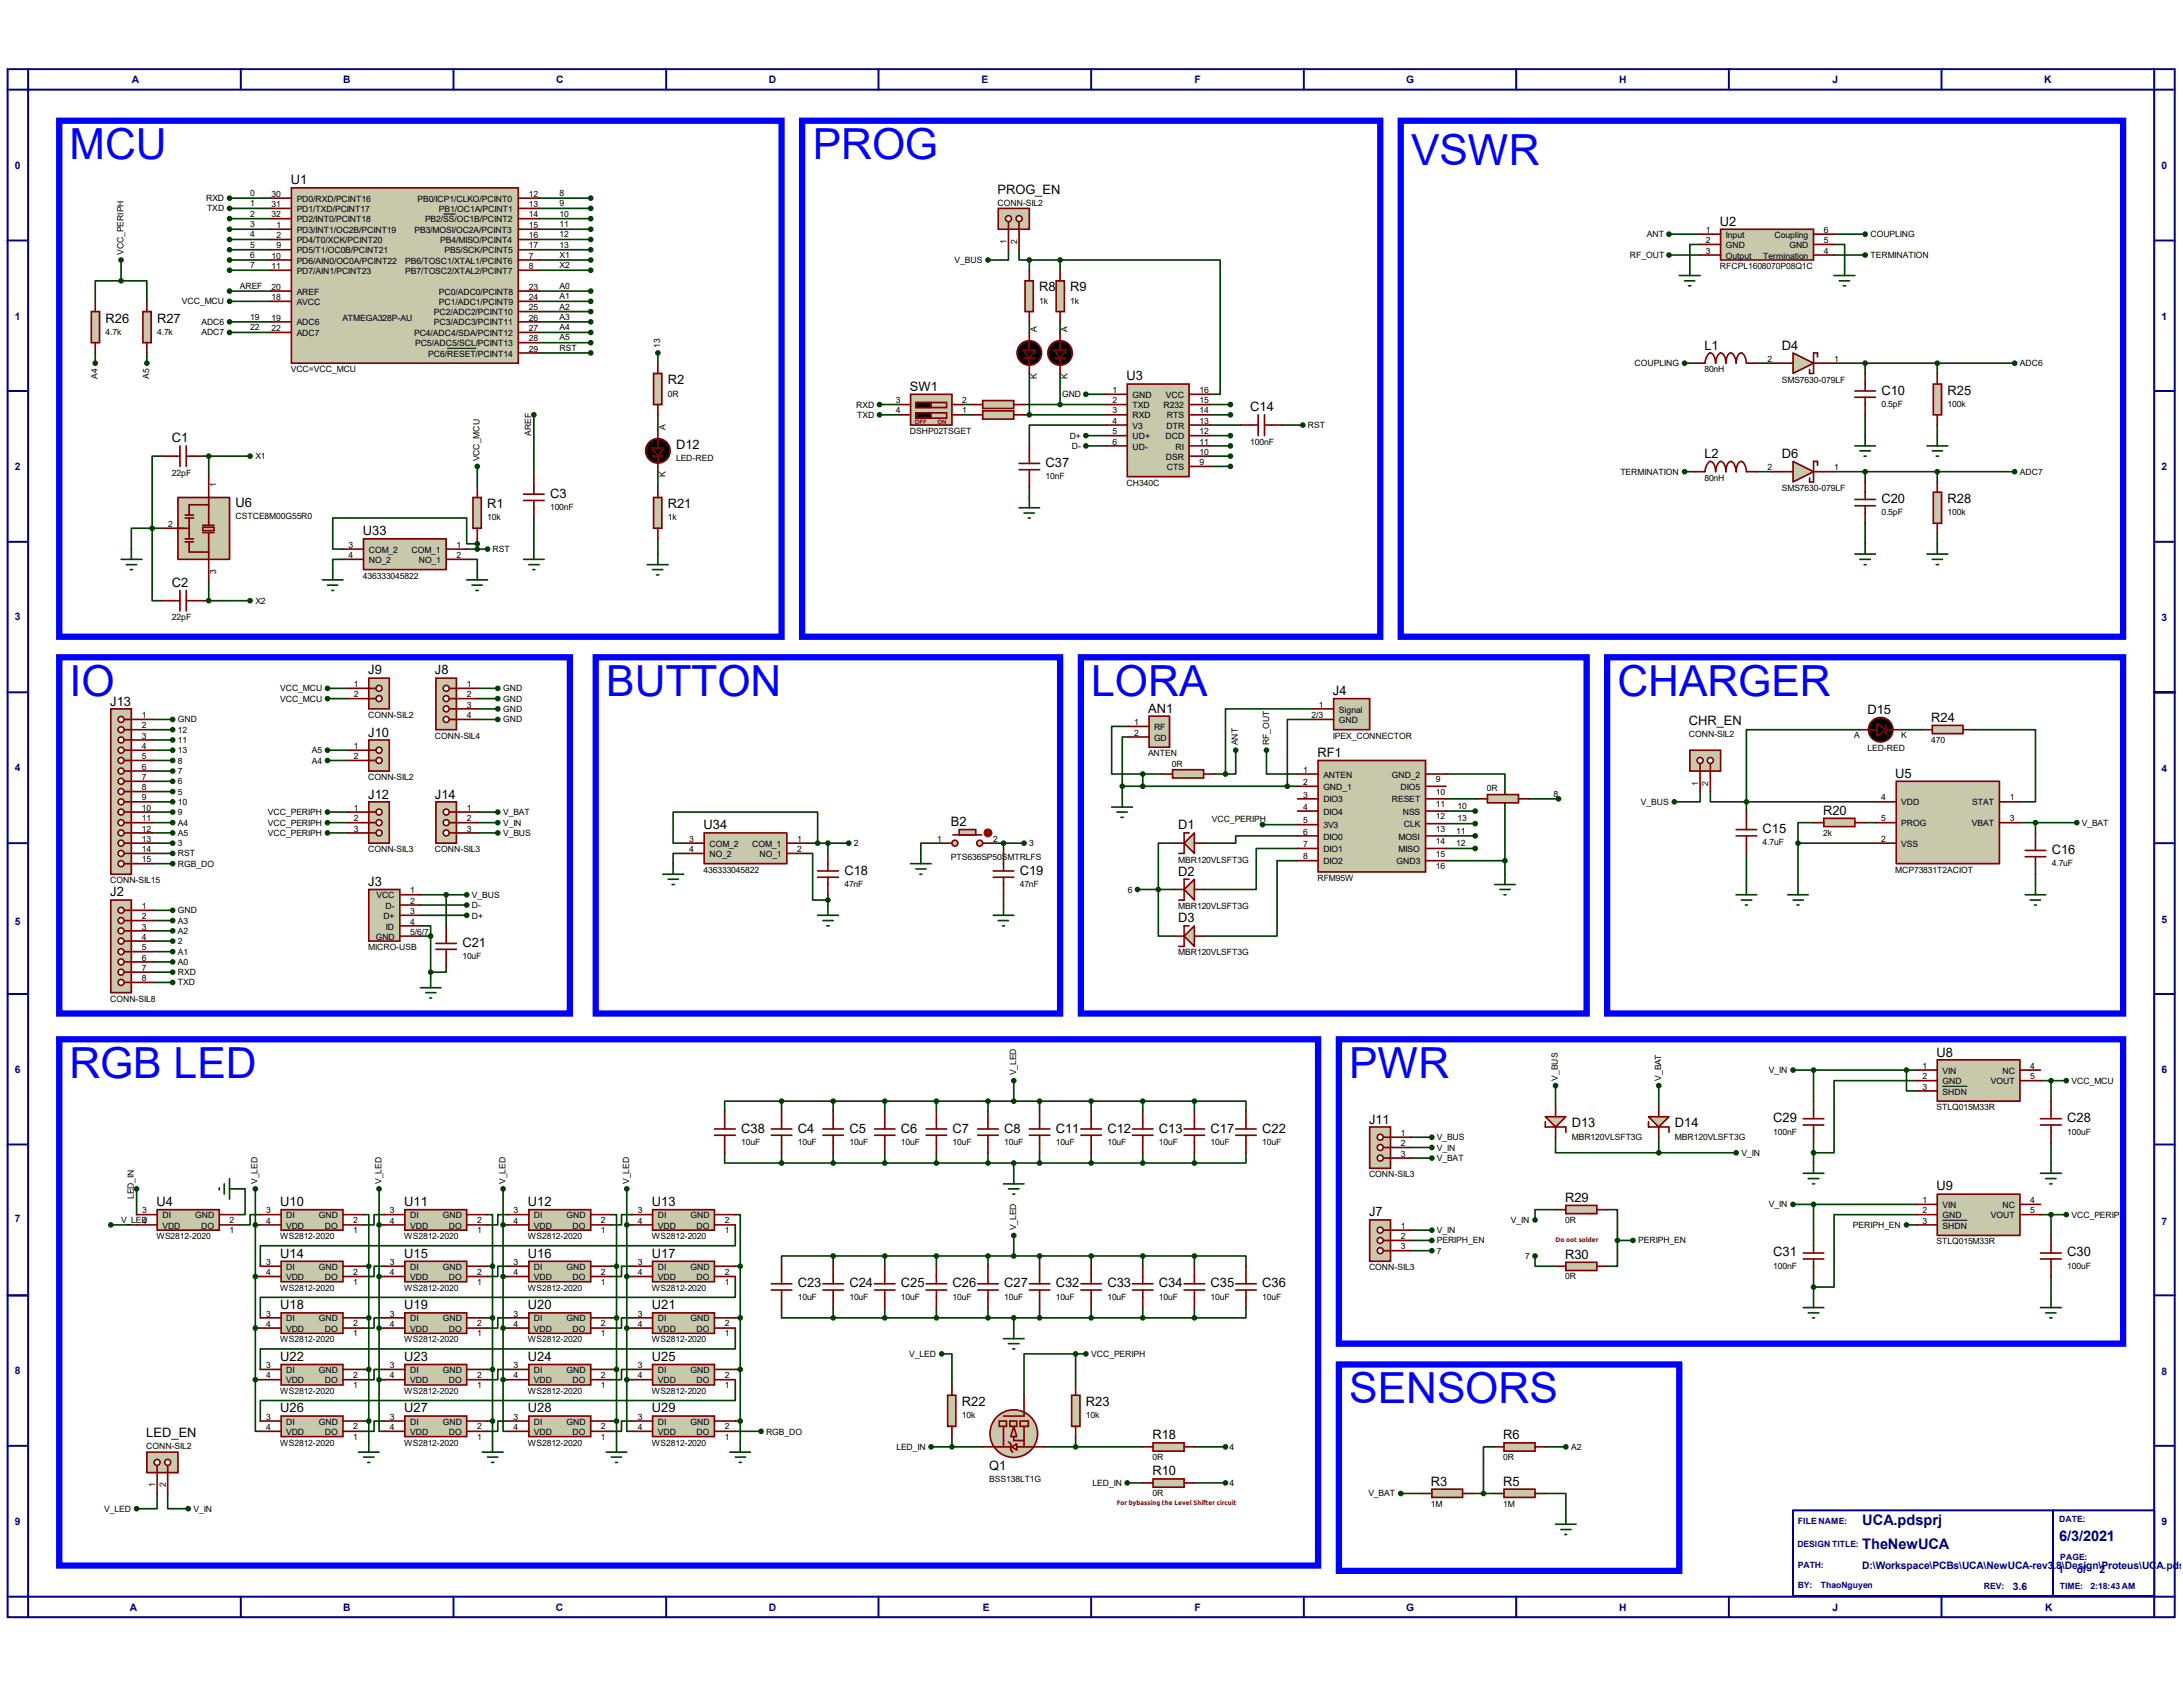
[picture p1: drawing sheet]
<svg xmlns="http://www.w3.org/2000/svg" width="279mm" height="216mm" viewBox="0 0 279 216" stroke-linecap="round" stroke-linejoin="round" font-family="sans-serif">
<defs><g id="words">
<g font-size="5.5" fill="#00f">
<text x="8.9" y="20.4">MCU</text>
<text x="104" y="20.4">PROG</text>
<text x="180.6" y="21.1">VSWR</text>
<text x="8.9" y="89.1">IO</text>
<text x="77.6" y="89.1">BUTTON</text>
<text x="139.7" y="89.1">LORA</text>
<text x="207" y="89.1">CHARGER</text>
<text x="8.9" y="138">RGB LED</text>
<text x="172.7" y="138">PWR</text>
<text x="172.7" y="179.6">SENSORS</text>
</g>
<g font-size="1.9" fill="#000080">
<text x="238.3" y="195.2">UCA.pdsprj</text>
<text x="263.6" y="197.3">6/3/2021</text>
<text x="238.3" y="198.2">TheNewUCA</text>
</g>
<g font-size="1.7">
<text x="37.2" y="23.6">U1</text>
<text x="127.7" y="24.8">PROG_EN</text>
<text x="220.1" y="28.9">U2</text>
<text x="13.5" y="41.3">R26</text>
<text x="20.1" y="41.3">R27</text>
<text x="133" y="37.3">R8</text>
<text x="137" y="37.3">R9</text>
<text x="218.1" y="44.7">L1</text>
<text x="228" y="44.7">D4</text>
<text x="85.5" y="49.2">R2</text>
<text x="116.5" y="50">SW1</text>
<text x="144.2" y="48.7">U3</text>
<text x="160" y="52.7">C14</text>
<text x="240.8" y="50.5">C10</text>
<text x="249.3" y="50.5">R25</text>
<text x="22" y="56.6">C1</text>
<text x="86.5" y="57.5">D12</text>
<text x="133.8" y="59.8">C37</text>
<text x="218.1" y="58.6">L2</text>
<text x="228" y="58.6">D6</text>
<text x="30.1" y="64.9">U6</text>
<text x="62.4" y="65">R1</text>
<text x="70.4" y="63.7">C3</text>
<text x="85.5" y="65">R21</text>
<text x="240.8" y="64.4">C20</text>
<text x="249.3" y="64.4">R28</text>
<text x="46.4" y="68.5">U33</text>
<text x="22" y="75.1">C2</text>
<text x="47.1" y="86.3">J9</text>
<text x="55.7" y="86.3">J8</text>
<text x="170.6" y="89">J4</text>
<text x="14.1" y="90.3">J13</text>
<text x="47.1" y="94.3">J10</text>
<text x="146.9" y="91.2">AN1</text>
<text x="216.2" y="92.8">CHR_EN</text>
<text x="239" y="91.4">D15</text>
<text x="247.2" y="92.4">R24</text>
<text x="168.6" y="96.9">RF1</text>
<text x="242.6" y="99.5">U5</text>
<text x="47.1" y="102.2">J12</text>
<text x="55.7" y="102.2">J14</text>
<text x="90" y="106.1">U34</text>
<text x="121.7" y="105.7">B2</text>
<text x="150.8" y="106.1">D1</text>
<text x="225.6" y="106.6">C15</text>
<text x="233.3" y="104.3">R20</text>
<text x="47.1" y="113.4">J3</text>
<text x="108.1" y="111.9">C18</text>
<text x="130.5" y="111.9">C19</text>
<text x="150.8" y="112.1">D2</text>
<text x="262.6" y="109.3">C16</text>
<text x="14.1" y="114.7">J2</text>
<text x="150.8" y="118">D3</text>
<text x="59.2" y="121.2">C21</text>
<text x="247.9" y="135.2">U8</text>
<text x="175.2" y="143.8">J11</text>
<text x="226.9" y="143.6">C29</text>
<text x="264.6" y="143.6">C28</text>
<text x="94.9" y="144.9">C38</text>
<text x="102.1" y="144.9">C4</text>
<text x="108.7" y="144.9">C5</text>
<text x="115.3" y="144.9">C6</text>
<text x="121.9" y="144.9">C7</text>
<text x="128.5" y="144.9">C8</text>
<text x="135.1" y="144.9">C11</text>
<text x="141.7" y="144.9">C12</text>
<text x="148.3" y="144.9">C13</text>
<text x="154.9" y="144.9">C17</text>
<text x="161.5" y="144.9">C22</text>
<text x="201.2" y="144.3">D13</text>
<text x="214.4" y="144.3">D14</text>
<text x="20" y="154.3">U4</text>
<text x="35.9" y="154.3">U10</text>
<text x="51.7" y="154.3">U11</text>
<text x="67.6" y="154.3">U12</text>
<text x="83.4" y="154.3">U13</text>
<text x="175.2" y="155.7">J7</text>
<text x="200.3" y="153.8">R29</text>
<text x="247.9" y="152.4">U9</text>
<text x="35.9" y="161">U14</text>
<text x="51.7" y="161">U15</text>
<text x="67.6" y="161">U16</text>
<text x="83.4" y="161">U17</text>
<text x="200.3" y="161.1">R30</text>
<text x="226.9" y="160.8">C31</text>
<text x="264.6" y="160.8">C30</text>
<text x="35.9" y="167.6">U18</text>
<text x="51.7" y="167.6">U19</text>
<text x="67.6" y="167.6">U20</text>
<text x="83.4" y="167.6">U21</text>
<text x="102.1" y="164.8">C23</text>
<text x="108.7" y="164.8">C24</text>
<text x="115.3" y="164.8">C25</text>
<text x="121.9" y="164.8">C26</text>
<text x="128.5" y="164.8">C27</text>
<text x="135.1" y="164.8">C32</text>
<text x="141.7" y="164.8">C33</text>
<text x="148.3" y="164.8">C34</text>
<text x="154.9" y="164.8">C35</text>
<text x="161.5" y="164.8">C36</text>
<text x="35.9" y="174.2">U22</text>
<text x="51.7" y="174.2">U23</text>
<text x="67.6" y="174.2">U24</text>
<text x="83.4" y="174.2">U25</text>
<text x="123.1" y="180">R22</text>
<text x="139" y="180">R23</text>
<text x="18.7" y="183.9">LED_EN</text>
<text x="35.9" y="180.8">U26</text>
<text x="51.7" y="180.8">U27</text>
<text x="67.6" y="180.8">U28</text>
<text x="83.4" y="180.8">U29</text>
<text x="147.5" y="184.2">R18</text>
<text x="192.4" y="184.2">R6</text>
<text x="126.6" y="188.1">Q1</text>
<text x="147.5" y="188.8">R10</text>
<text x="183.1" y="190.2">R3</text>
<text x="192.4" y="190.2">R5</text>
</g>
<g font-size="1.3" fill="#000080">
<text x="16.9" y="10.7">A</text>
<text x="43.9" y="10.7">B</text>
<text x="71.2" y="10.7">C</text>
<text x="98.4" y="10.7">D</text>
<text x="125.6" y="10.7">E</text>
<text x="152.9" y="10.7">F</text>
<text x="180" y="10.7">G</text>
<text x="207.2" y="10.7">H</text>
<text x="234.5" y="10.7">J</text>
<text x="261.6" y="10.7">K</text>
<text x="1.9" y="21.6">0</text>
<text x="276.6" y="21.6">0</text>
<text x="1.9" y="40.9">1</text>
<text x="276.6" y="40.9">1</text>
<text x="1.9" y="60.2">2</text>
<text x="276.6" y="60.2">2</text>
<text x="1.9" y="79.4">3</text>
<text x="276.6" y="79.5">3</text>
<text x="1.9" y="98.6">4</text>
<text x="276.6" y="98.8">4</text>
<text x="1.9" y="118.3">5</text>
<text x="276.6" y="118.1">5</text>
<text x="1.9" y="137.3">6</text>
<text x="276.6" y="137.3">6</text>
<text x="1.9" y="156.4">7</text>
<text x="276.6" y="156.8">7</text>
<text x="1.9" y="175.9">8</text>
<text x="276.6" y="176">8</text>
<text x="1.9" y="195.2">9</text>
<text x="276.6" y="195.2">9</text>
<text x="238.3" y="200.8">D:\Workspace\PCBs\UCA\NewUCA-rev3.8\Design\Proteus\UCA.pdsp</text>
<text x="257.6" y="203.5">3.6</text>
<text x="263.4" y="201.3">1</text>
<text x="265.8" y="201.3">of</text>
<text x="268.7" y="201.3">2</text>
<text x="16.6" y="206.2">A</text>
<text x="43.9" y="206.2">B</text>
<text x="71.2" y="206.2">C</text>
<text x="98.4" y="206.2">D</text>
<text x="125.8" y="206.2">E</text>
<text x="152.9" y="206.2">F</text>
<text x="180" y="206.2">G</text>
<text x="207.2" y="206.2">H</text>
<text x="234.5" y="206.2">J</text>
<text x="261.7" y="206.2">K</text>
</g>
<g font-size="1.1">
<text x="26.4" y="25.7">RXD</text>
<text x="26.5" y="27.1">TXD</text>
<text x="32" y="25.1">0</text>
<text x="32" y="26.4">1</text>
<text x="32" y="27.7">2</text>
<text x="32" y="29">3</text>
<text x="34.8" y="27.8">32</text>
<text x="34.8" y="26.5">31</text>
<text x="34.8" y="25.2">30</text>
<text x="35.4" y="29.2">1</text>
<text x="38" y="29.8">PD3/INT1/OC2B/PCINT19</text>
<text x="38" y="28.4">PD2/INT0/PCINT18</text>
<text x="38" y="27.1">PD1/TXD/PCINT17</text>
<text x="38" y="25.8">PD0/RXD/PCINT16</text>
<text x="53" y="29.8">PB3/MOSI/OC2A/PCINT3</text>
<text x="53.4" y="25.8">PB0/ICP1/CLKO/PCINT0</text>
<text x="54.4" y="28.4">PB2/SS/OC1B/PCINT2</text>
<text x="56.2" y="27.1">PB1/OC1A/PCINT1</text>
<text x="67.7" y="25.2">12</text>
<text x="67.7" y="26.5">13</text>
<text x="67.7" y="29.2">15</text>
<text x="67.7" y="27.8">14</text>
<text x="71.6" y="25.1">8</text>
<text x="71.6" y="26.4">9</text>
<text x="71.6" y="27.7">10</text>
<text x="71.6" y="29">11</text>
<text x="127.7" y="26.3">CONN-SIL2</text>
<text x="218.3" y="29.8">1</text>
<text x="233.4" y="29.8">6</text>
<text x="15.8" y="32.6" transform="rotate(-90 15.8 32.6)">VCC_PERIPH</text>
<text x="32" y="30.4">4</text>
<text x="32" y="31.7">5</text>
<text x="32" y="33">6</text>
<text x="32" y="34.3">7</text>
<text x="34.8" y="33.1">10</text>
<text x="34.8" y="34.4">11</text>
<text x="35.4" y="31.8">9</text>
<text x="35.4" y="30.5">2</text>
<text x="38" y="33.7">PD6/AIN0/OC0A/PCINT22</text>
<text x="38" y="32.4">PD5/T1/OC0B/PCINT21</text>
<text x="38" y="31.1">PD4/T0/XCK/PCINT20</text>
<text x="38" y="35.1">PD7/AIN1/PCINT23</text>
<text x="51.9" y="35.1">PB7/TOSC2/XTAL2/PCINT7</text>
<text x="51.9" y="33.7">PB6/TOSC1/XTAL1/PCINT6</text>
<text x="56.3" y="31.1">PB4/MISO/PCINT4</text>
<text x="56.9" y="32.4">PB5/SCK/PCINT5</text>
<text x="67.7" y="30.5">16</text>
<text x="67.7" y="31.8">17</text>
<text x="67.7" y="34.4">8</text>
<text x="67.7" y="33.1">7</text>
<text x="71.6" y="30.4">12</text>
<text x="71.6" y="31.7">13</text>
<text x="71.6" y="33">X1</text>
<text x="71.6" y="34.3">X2</text>
<text x="122.2" y="33.7">V_BUS</text>
<text x="128.8" y="31.2" transform="rotate(-90 128.8 31.2)">1</text>
<text x="130.2" y="31.2" transform="rotate(-90 130.2 31.2)">2</text>
<text x="208.6" y="33">RF_OUT</text>
<text x="210.8" y="30.4">ANT</text>
<text x="218.3" y="31.1">2</text>
<text x="218.3" y="32.5">3</text>
<text x="220.1" y="34.5">RFCPL1608070P08Q1C</text>
<text x="220.9" y="30.4">Input</text>
<text x="220.9" y="31.8">GND</text>
<text x="220.9" y="33.1">Output</text>
<text x="225.7" y="33.1">Termination</text>
<text x="227.1" y="30.4">Coupling</text>
<text x="229" y="31.8">GND</text>
<text x="233.4" y="31.1">5</text>
<text x="233.4" y="32.5">4</text>
<text x="239.4" y="33">TERMINATION</text>
<text x="239.4" y="30.4">COUPLING</text>
<text x="23.3" y="38.9">VCC_MCU</text>
<text x="25.8" y="41.6">ADC6</text>
<text x="30.7" y="37">AREF</text>
<text x="32" y="40.9">19</text>
<text x="34.8" y="38.4">18</text>
<text x="34.8" y="37.1">20</text>
<text x="34.8" y="41">19</text>
<text x="38" y="39">AVCC</text>
<text x="38" y="37.7">AREF</text>
<text x="38" y="41.7">ADC6</text>
<text x="43.8" y="41.1">ATMEGA328P-AU</text>
<text x="55.5" y="41.7">PC3/ADC3/PCINT11</text>
<text x="55.5" y="40.3">PC2/ADC2/PCINT10</text>
<text x="56.2" y="39">PC1/ADC1/PCINT9</text>
<text x="56.2" y="37.7">PC0/ADC0/PCINT8</text>
<text x="67.7" y="41">26</text>
<text x="67.7" y="39.7">25</text>
<text x="67.7" y="38.4">24</text>
<text x="67.7" y="37.1">23</text>
<text x="71.6" y="37">A0</text>
<text x="71.6" y="38.3">A1</text>
<text x="71.6" y="39.6">A2</text>
<text x="71.6" y="40.9">A3</text>
<text x="133" y="38.9">1k</text>
<text x="137" y="38.9">1k</text>
<text x="13.5" y="42.8">4.7k</text>
<text x="20.1" y="42.8">4.7k</text>
<text x="25.8" y="42.9">ADC7</text>
<text x="32" y="42.2">22</text>
<text x="34.8" y="42.4">22</text>
<text x="37.2" y="47.7">VCC=VCC_MCU</text>
<text x="38" y="43">ADC7</text>
<text x="53" y="43">PC4/ADC4/SDA/PCINT12</text>
<text x="53.1" y="44.3">PC5/ADC5/SCL/PCINT13</text>
<text x="54.8" y="45.6">PC6/RESET/PCINT14</text>
<text x="67.7" y="45">29</text>
<text x="67.7" y="43.7">28</text>
<text x="67.7" y="42.4">27</text>
<text x="71.6" y="42.2">A4</text>
<text x="71.6" y="43.6">A5</text>
<text x="71.6" y="44.9">RST</text>
<text x="84.5" y="44.5" transform="rotate(-90 84.5 44.5)">13</text>
<text x="132.7" y="42.5" transform="rotate(-90 132.7 42.5)">A</text>
<text x="136.6" y="42.5" transform="rotate(-90 136.6 42.5)">A</text>
<text x="209.2" y="46.9">COUPLING</text>
<text x="218.1" y="47.7">80nH</text>
<text x="226.2" y="46.3">2</text>
<text x="234.7" y="46.3">1</text>
<text x="258.5" y="46.9">ADC6</text>
<text x="12.5" y="48.5" transform="rotate(-90 12.5 48.5)">A4</text>
<text x="19.1" y="48.5" transform="rotate(-90 19.1 48.5)">A5</text>
<text x="85.5" y="50.8">0R</text>
<text x="109.6" y="52.2">RXD</text>
<text x="109.7" y="53.5">TXD</text>
<text x="114.6" y="52.9">4</text>
<text x="114.6" y="51.6">3</text>
<text x="123.1" y="52.9">1</text>
<text x="123.1" y="51.6">2</text>
<text x="132.7" y="48.5" transform="rotate(-90 132.7 48.5)">K</text>
<text x="135.9" y="50.8">GND</text>
<text x="136.6" y="48.5" transform="rotate(-90 136.6 48.5)">K</text>
<text x="142.4" y="50.3">1</text>
<text x="142.4" y="51.6">2</text>
<text x="142.4" y="52.9">3</text>
<text x="144.9" y="50.9">GND</text>
<text x="144.9" y="52.2">TXD</text>
<text x="144.9" y="53.6">RXD</text>
<text x="148.9" y="52.2">R232</text>
<text x="149.2" y="50.9">VCC</text>
<text x="149.4" y="53.6">RTS</text>
<text x="153.5" y="52.9">14</text>
<text x="153.5" y="51.6">15</text>
<text x="153.5" y="50.3">16</text>
<text x="228" y="49">SMS7630-079LF</text>
<text x="240.8" y="52.1">0.5pF</text>
<text x="249.3" y="52.1">100k</text>
<text x="32.7" y="58.8">X1</text>
<text x="61.4" y="59.1" transform="rotate(-90 61.4 59.1)">VCC_MCU</text>
<text x="68" y="55.8" transform="rotate(-90 68 55.8)">AREF</text>
<text x="85.2" y="55.1" transform="rotate(-90 85.2 55.1)">A</text>
<text x="86.5" y="59.1">LED-RED</text>
<text x="116.5" y="55.6">DSHP02TSGET</text>
<text x="136.9" y="56.1">D+</text>
<text x="137.2" y="57.4">D-</text>
<text x="142.4" y="54.2">4</text>
<text x="142.4" y="55.6">5</text>
<text x="142.4" y="56.9">6</text>
<text x="144.9" y="54.9">V3</text>
<text x="144.9" y="56.2">UD+</text>
<text x="144.9" y="57.5">UD-</text>
<text x="149.2" y="56.2">DCD</text>
<text x="149.2" y="58.8">DSR</text>
<text x="149.3" y="54.9">DTR</text>
<text x="150.5" y="57.5">RI</text>
<text x="153.5" y="59.5">9</text>
<text x="153.5" y="58.2">10</text>
<text x="153.5" y="56.9">11</text>
<text x="153.5" y="55.6">12</text>
<text x="153.5" y="54.2">13</text>
<text x="160" y="56.9">100nF</text>
<text x="167.4" y="54.8">RST</text>
<text x="22" y="60.9">22pF</text>
<text x="27.7" y="62.4" transform="rotate(-90 27.7 62.4)">1</text>
<text x="70.4" y="65.3">100nF</text>
<text x="85.2" y="61.1" transform="rotate(-90 85.2 61.1)">K</text>
<text x="133.8" y="61.3">10nF</text>
<text x="144.2" y="62.2">CH340C</text>
<text x="149.4" y="60.2">CTS</text>
<text x="207.4" y="60.7">TERMINATION</text>
<text x="218.1" y="61.5">80nH</text>
<text x="226.2" y="60.2">2</text>
<text x="228" y="62.8">SMS7630-079LF</text>
<text x="234.7" y="60.2">1</text>
<text x="240.8" y="66">0.5pF</text>
<text x="249.3" y="66">100k</text>
<text x="258.5" y="60.7">ADC7</text>
<text x="21.5" y="67.4">2</text>
<text x="30.1" y="66.5">CSTCE8M00G55R0</text>
<text x="44.6" y="70.1">3</text>
<text x="44.6" y="71.4">4</text>
<text x="47.2" y="70.7">COM_2</text>
<text x="52.7" y="70.7">COM_1</text>
<text x="58.4" y="70.1">1</text>
<text x="58.4" y="71.4">2</text>
<text x="62.4" y="66.6">10k</text>
<text x="63" y="70.7">RST</text>
<text x="85.5" y="66.6">1k</text>
<text x="27.7" y="73.5" transform="rotate(-90 27.7 73.5)">3</text>
<text x="32.7" y="77.3">X2</text>
<text x="46.4" y="74.1">436333045822</text>
<text x="47.2" y="72.1">NO_2</text>
<text x="53.6" y="72.1">NO_1</text>
<text x="22" y="79.3">22pF</text>
<text x="35.9" y="89.8">VCC_MCU</text>
<text x="35.9" y="88.5">VCC_MCU</text>
<text x="45.3" y="87.9">1</text>
<text x="45.3" y="89.2">2</text>
<text x="59.7" y="87.9">1</text>
<text x="59.7" y="89.2">2</text>
<text x="64.4" y="88.5">GND</text>
<text x="64.4" y="89.8">GND</text>
<text x="18.2" y="91.9">1</text>
<text x="18.2" y="93.2">2</text>
<text x="18.2" y="94.5">3</text>
<text x="18.2" y="95.8">4</text>
<text x="22.8" y="92.5">GND</text>
<text x="22.8" y="93.8">12</text>
<text x="22.8" y="95.1">11</text>
<text x="45.3" y="95.8">1</text>
<text x="47.1" y="91.9">CONN-SIL2</text>
<text x="55.7" y="94.5">CONN-SIL4</text>
<text x="59.7" y="90.6">3</text>
<text x="59.7" y="91.9">4</text>
<text x="64.4" y="91.1">GND</text>
<text x="64.4" y="92.5">GND</text>
<text x="145.2" y="92.8">1</text>
<text x="145.2" y="94.1">2</text>
<text x="147.7" y="93.4">RF</text>
<text x="147.7" y="94.8">GD</text>
<text x="158.4" y="95.4" transform="rotate(-90 158.4 95.4)">ANT</text>
<text x="162.4" y="95.4" transform="rotate(-90 162.4 95.4)">RF_OUT</text>
<text x="167.9" y="91.9">2/3</text>
<text x="168.8" y="90.6">1</text>
<text x="170.6" y="94.5">IPEX_CONNECTOR</text>
<text x="171.4" y="91.2">Signal</text>
<text x="171.4" y="92.5">GND</text>
<text x="216.2" y="94.3">CONN-SIL2</text>
<text x="237.3" y="94.4">A</text>
<text x="243.3" y="94.4">K</text>
<text x="247.2" y="95.1">470</text>
<text x="18.2" y="97.2">5</text>
<text x="18.2" y="98.5">6</text>
<text x="18.2" y="99.8">7</text>
<text x="18.2" y="101.1">8</text>
<text x="22.8" y="96.4">13</text>
<text x="22.8" y="97.7">8</text>
<text x="22.8" y="99.1">7</text>
<text x="22.8" y="100.4">6</text>
<text x="22.8" y="101.7">5</text>
<text x="39.9" y="97.7">A4</text>
<text x="39.9" y="96.4">A5</text>
<text x="45.3" y="97.2">2</text>
<text x="47.1" y="99.8">CONN-SIL2</text>
<text x="146.9" y="96.8">ANTEN</text>
<text x="150" y="98.1">0R</text>
<text x="166.8" y="98.9">1</text>
<text x="166.8" y="100.5">2</text>
<text x="169.4" y="99.5">ANTEN</text>
<text x="169.4" y="101.1">GND_1</text>
<text x="178.1" y="99.5">GND_2</text>
<text x="179.2" y="101.1">DIO5</text>
<text x="183.8" y="101.7">10</text>
<text x="183.8" y="100.1">9</text>
<text x="190.3" y="101.3">0R</text>
<text x="198.8" y="101.9">8</text>
<text x="217.3" y="100.6" transform="rotate(-90 217.3 100.6)">1</text>
<text x="218.6" y="100.6" transform="rotate(-90 218.6 100.6)">2</text>
<text x="239" y="96.1">LED-RED</text>
<text x="18.2" y="102.4">9</text>
<text x="18.2" y="103.8">10</text>
<text x="18.2" y="105.1">11</text>
<text x="18.2" y="106.4">12</text>
<text x="18.2" y="107.7">13</text>
<text x="22.8" y="103">10</text>
<text x="22.8" y="104.4">9</text>
<text x="22.8" y="105.7">A4</text>
<text x="22.8" y="107">A5</text>
<text x="34.3" y="104.4">VCC_PERIPH</text>
<text x="34.3" y="105.7">VCC_PERIPH</text>
<text x="34.3" y="107">VCC_PERIPH</text>
<text x="45.3" y="103.8">1</text>
<text x="45.3" y="105.1">2</text>
<text x="45.3" y="106.4">3</text>
<text x="59.7" y="103.8">1</text>
<text x="59.7" y="105.1">2</text>
<text x="59.7" y="106.4">3</text>
<text x="64.4" y="104.4">V_BAT</text>
<text x="64.4" y="105.7">V_IN</text>
<text x="64.4" y="107">V_BUS</text>
<text x="88.2" y="107.7">3</text>
<text x="102" y="107.7">1</text>
<text x="119.9" y="107.7">1</text>
<text x="127.1" y="107.7">2</text>
<text x="155.1" y="105.2">VCC_PERIPH</text>
<text x="166.8" y="102.1">3</text>
<text x="166.8" y="103.6">4</text>
<text x="166.8" y="105.4">5</text>
<text x="166.8" y="106.8">6</text>
<text x="169.4" y="102.7">DIO3</text>
<text x="169.4" y="104.3">DIO4</text>
<text x="169.4" y="106">3V3</text>
<text x="169.4" y="107.4">DIO0</text>
<text x="178.1" y="102.7">RESET</text>
<text x="179" y="107.4">MOSI</text>
<text x="179.5" y="104.3">NSS</text>
<text x="179.7" y="105.9">CLK</text>
<text x="183.8" y="106.5">13</text>
<text x="183.8" y="104.9">12</text>
<text x="183.8" y="103.3">11</text>
<text x="186.4" y="106.7">11</text>
<text x="186.6" y="103.5">10</text>
<text x="186.6" y="105.1">13</text>
<text x="210" y="103">V_BUS</text>
<text x="233.3" y="107">2k</text>
<text x="240.7" y="105.1">5</text>
<text x="240.7" y="102.4">4</text>
<text x="240.7" y="107.7">2</text>
<text x="243.3" y="105.7">PROG</text>
<text x="243.3" y="103.1">VDD</text>
<text x="252.4" y="105.7">VBAT</text>
<text x="252.4" y="103.1">STAT</text>
<text x="257.2" y="102.4">1</text>
<text x="257.2" y="105.1">3</text>
<text x="266.4" y="105.7">V_BAT</text>
<text x="14.1" y="113">CONN-SIL15</text>
<text x="18.2" y="109.1">14</text>
<text x="18.2" y="110.4">15</text>
<text x="22.8" y="109.6">RST</text>
<text x="22.8" y="111">RGB_DO</text>
<text x="22.8" y="108.3">3</text>
<text x="47.1" y="109.1">CONN-SIL3</text>
<text x="55.7" y="109.1">CONN-SIL3</text>
<text x="88.2" y="109.1">4</text>
<text x="90" y="111.7">436333045822</text>
<text x="90.8" y="108.4">COM_2</text>
<text x="90.8" y="109.7">NO_2</text>
<text x="96.3" y="108.4">COM_1</text>
<text x="97.2" y="109.7">NO_1</text>
<text x="102" y="109.1">2</text>
<text x="108.1" y="113.5">47nF</text>
<text x="109.3" y="108.3">2</text>
<text x="121.7" y="110.1">PTS636SP50SMTRLFS</text>
<text x="130.5" y="113.5">47nF</text>
<text x="131.7" y="108.3">3</text>
<text x="150.8" y="110.4">MBR120VLSFT3G</text>
<text x="166.8" y="108.4">7</text>
<text x="166.8" y="110">8</text>
<text x="168.6" y="112.8">RFM95W</text>
<text x="169.4" y="109.1">DIO1</text>
<text x="169.4" y="110.6">DIO2</text>
<text x="178.7" y="110.6">GND3</text>
<text x="179" y="109.1">MISO</text>
<text x="183.8" y="109.6">15</text>
<text x="183.8" y="108">14</text>
<text x="183.8" y="111.2">16</text>
<text x="186.4" y="108.3">12</text>
<text x="225.6" y="108.2">4.7uF</text>
<text x="242.6" y="111.7">MCP73831T2ACIOT</text>
<text x="243.3" y="108.4">VSS</text>
<text x="262.6" y="110.8">4.7uF</text>
<text x="18.2" y="116.3">1</text>
<text x="18.2" y="117.6">2</text>
<text x="18.2" y="119">3</text>
<text x="22.8" y="116.9">GND</text>
<text x="22.8" y="118.2">A3</text>
<text x="22.8" y="119.5">A2</text>
<text x="48.2" y="115">VCC</text>
<text x="49.1" y="117.6">D+</text>
<text x="49.4" y="116.3">D-</text>
<text x="49.4" y="119">ID</text>
<text x="52.5" y="114.3">1</text>
<text x="52.5" y="115.7">2</text>
<text x="52.5" y="117">3</text>
<text x="52.5" y="119.6">5/6/7</text>
<text x="52.5" y="118.3">4</text>
<text x="60.4" y="116.2">D-</text>
<text x="60.4" y="114.9">V_BUS</text>
<text x="60.4" y="117.6">D+</text>
<text x="144.4" y="114.3">6</text>
<text x="150.8" y="116.3">MBR120VLSFT3G</text>
<text x="18.2" y="120.3">4</text>
<text x="18.2" y="121.6">5</text>
<text x="18.2" y="122.9">6</text>
<text x="18.2" y="124.2">7</text>
<text x="18.2" y="125.6">8</text>
<text x="22.8" y="120.9">2</text>
<text x="22.8" y="122.2">A1</text>
<text x="22.8" y="123.5">A0</text>
<text x="22.8" y="124.8">RXD</text>
<text x="47.1" y="121.6">MICRO-USB</text>
<text x="48.1" y="120.3">GND</text>
<text x="59.2" y="122.7">10uF</text>
<text x="150.8" y="122.3">MBR120VLSFT3G</text>
<text x="14.1" y="128.2">CONN-SIL8</text>
<text x="22.8" y="126.1">TXD</text>
<text x="130" y="137.6" transform="rotate(-90 130 137.6)">V_LED</text>
<text x="226.4" y="137.4">V_IN</text>
<text x="246" y="136.8">1</text>
<text x="248.6" y="137.4">VIN</text>
<text x="256.3" y="137.4">NC</text>
<text x="259.8" y="136.8">4</text>
<text x="199.4" y="138.3" transform="rotate(-90 199.4 138.3)">V_BUS</text>
<text x="212.6" y="138.3" transform="rotate(-90 212.6 138.3)">V_BAT</text>
<text x="246" y="138.1">2</text>
<text x="246" y="139.4">3</text>
<text x="247.9" y="142.1">STLQ015M33R</text>
<text x="248.6" y="138.8">GND</text>
<text x="248.6" y="140.1">SHDN</text>
<text x="254.8" y="138.8">VOUT</text>
<text x="259.8" y="138.1">5</text>
<text x="265.1" y="138.7">VCC_MCU</text>
<text x="94.9" y="146.5">10uF</text>
<text x="102.1" y="146.5">10uF</text>
<text x="108.7" y="146.5">10uF</text>
<text x="115.3" y="146.5">10uF</text>
<text x="121.9" y="146.5">10uF</text>
<text x="128.5" y="146.5">10uF</text>
<text x="135.1" y="146.5">10uF</text>
<text x="141.7" y="146.5">10uF</text>
<text x="148.3" y="146.5">10uF</text>
<text x="154.9" y="146.5">10uF</text>
<text x="161.5" y="146.5">10uF</text>
<text x="179.3" y="145.4">1</text>
<text x="179.3" y="146.7">2</text>
<text x="179.3" y="148">3</text>
<text x="183.9" y="147.3">V_IN</text>
<text x="183.9" y="145.9">V_BUS</text>
<text x="183.9" y="148.6">V_BAT</text>
<text x="201.2" y="145.8">MBR120VLSFT3G</text>
<text x="214.4" y="145.8">MBR120VLSFT3G</text>
<text x="222.9" y="147.9">V_IN</text>
<text x="226.9" y="145.2">100nF</text>
<text x="264.6" y="145.2">100uF</text>
<text x="17.1" y="153.5" transform="rotate(-90 17.1 153.5)">LED_IN</text>
<text x="18.2" y="155.3">3</text>
<text x="20.8" y="155.9">DI</text>
<text x="25" y="155.9">GND</text>
<text x="33" y="151.5" transform="rotate(-90 33 151.5)">V_LED</text>
<text x="34.1" y="155.3">3</text>
<text x="36.6" y="155.9">DI</text>
<text x="40.8" y="155.9">GND</text>
<text x="48.8" y="151.5" transform="rotate(-90 48.8 151.5)">V_LED</text>
<text x="49.9" y="155.3">3</text>
<text x="52.5" y="155.9">DI</text>
<text x="56.7" y="155.9">GND</text>
<text x="64.7" y="151.5" transform="rotate(-90 64.7 151.5)">V_LED</text>
<text x="65.7" y="155.3">3</text>
<text x="68.3" y="155.9">DI</text>
<text x="72.5" y="155.9">GND</text>
<text x="80.5" y="151.5" transform="rotate(-90 80.5 151.5)">V_LED</text>
<text x="81.6" y="155.3">3</text>
<text x="84.2" y="155.9">DI</text>
<text x="88.4" y="155.9">GND</text>
<text x="175.2" y="150.7">CONN-SIL3</text>
<text x="226.4" y="154.5">V_IN</text>
<text x="246" y="154">1</text>
<text x="246" y="155.3">2</text>
<text x="248.6" y="154.6">VIN</text>
<text x="248.6" y="155.9">GND</text>
<text x="254.8" y="155.9">VOUT</text>
<text x="256.3" y="154.6">NC</text>
<text x="259.8" y="154">4</text>
<text x="259.8" y="155.3">5</text>
<text x="265.1" y="155.8">VCC_PERIPH</text>
<text x="15.5" y="156.5">V_LED</text>
<text x="18.2" y="156.6">4</text>
<text x="20" y="158.6">WS2812-2020</text>
<text x="20.8" y="157.2">VDD</text>
<text x="25.7" y="157.2">DO</text>
<text x="29.4" y="156.5">2</text>
<text x="29.4" y="157.8">1</text>
<text x="34.1" y="156.6">4</text>
<text x="34.1" y="161.9">3</text>
<text x="35.9" y="158.6">WS2812-2020</text>
<text x="36.6" y="157.2">VDD</text>
<text x="41.6" y="157.2">DO</text>
<text x="45.2" y="156.5">2</text>
<text x="45.2" y="157.8">1</text>
<text x="49.9" y="156.6">4</text>
<text x="49.9" y="161.9">3</text>
<text x="51.7" y="158.6">WS2812-2020</text>
<text x="52.5" y="157.2">VDD</text>
<text x="57.4" y="157.2">DO</text>
<text x="61.1" y="156.5">2</text>
<text x="61.1" y="157.8">1</text>
<text x="65.7" y="156.6">4</text>
<text x="65.7" y="161.9">3</text>
<text x="67.6" y="158.6">WS2812-2020</text>
<text x="68.3" y="157.2">VDD</text>
<text x="73.3" y="157.2">DO</text>
<text x="76.9" y="156.5">2</text>
<text x="76.9" y="157.8">1</text>
<text x="81.6" y="156.6">4</text>
<text x="81.6" y="161.9">3</text>
<text x="83.4" y="158.6">WS2812-2020</text>
<text x="84.2" y="157.2">VDD</text>
<text x="89.2" y="157.2">DO</text>
<text x="92.8" y="156.5">2</text>
<text x="92.8" y="157.8">1</text>
<text x="130" y="157.4" transform="rotate(-90 130 157.4)">V_LED</text>
<text x="179.3" y="157.3">1</text>
<text x="179.3" y="158.6">2</text>
<text x="179.3" y="159.9">3</text>
<text x="183.9" y="159.1">PERIPH_EN</text>
<text x="183.9" y="157.8">V_IN</text>
<text x="183.9" y="160.5">7</text>
<text x="193.4" y="156.5">V_IN</text>
<text x="195.2" y="161.1">7</text>
<text x="200.3" y="156.5">0R</text>
<text x="209.7" y="159.1">PERIPH_EN</text>
<text x="237.2" y="157.2">PERIPH_EN</text>
<text x="246" y="156.6">3</text>
<text x="247.9" y="159.3">STLQ015M33R</text>
<text x="248.6" y="157.2">SHDN</text>
<text x="34.1" y="163.2">4</text>
<text x="35.9" y="165.2">WS2812-2020</text>
<text x="36.6" y="162.5">DI</text>
<text x="36.6" y="163.8">VDD</text>
<text x="40.8" y="162.5">GND</text>
<text x="41.6" y="163.8">DO</text>
<text x="45.2" y="163.1">2</text>
<text x="45.2" y="164.4">1</text>
<text x="49.9" y="163.2">4</text>
<text x="51.7" y="165.2">WS2812-2020</text>
<text x="52.5" y="162.5">DI</text>
<text x="52.5" y="163.8">VDD</text>
<text x="56.7" y="162.5">GND</text>
<text x="57.4" y="163.8">DO</text>
<text x="61.1" y="163.1">2</text>
<text x="61.1" y="164.4">1</text>
<text x="65.7" y="163.2">4</text>
<text x="67.6" y="165.2">WS2812-2020</text>
<text x="68.3" y="162.5">DI</text>
<text x="68.3" y="163.8">VDD</text>
<text x="72.5" y="162.5">GND</text>
<text x="73.3" y="163.8">DO</text>
<text x="76.9" y="163.1">2</text>
<text x="76.9" y="164.4">1</text>
<text x="81.6" y="163.2">4</text>
<text x="83.4" y="165.2">WS2812-2020</text>
<text x="84.2" y="162.5">DI</text>
<text x="84.2" y="163.8">VDD</text>
<text x="88.4" y="162.5">GND</text>
<text x="89.2" y="163.8">DO</text>
<text x="92.8" y="163.1">2</text>
<text x="92.8" y="164.4">1</text>
<text x="102.1" y="166.3">10uF</text>
<text x="108.7" y="166.3">10uF</text>
<text x="115.3" y="166.3">10uF</text>
<text x="121.9" y="166.3">10uF</text>
<text x="128.5" y="166.3">10uF</text>
<text x="135.1" y="166.3">10uF</text>
<text x="141.7" y="166.3">10uF</text>
<text x="148.3" y="166.3">10uF</text>
<text x="154.9" y="166.3">10uF</text>
<text x="161.5" y="166.3">10uF</text>
<text x="175.2" y="162.6">CONN-SIL3</text>
<text x="200.3" y="163.7">0R</text>
<text x="226.9" y="162.3">100nF</text>
<text x="264.6" y="162.3">100uF</text>
<text x="34.1" y="168.5">3</text>
<text x="34.1" y="169.8">4</text>
<text x="35.9" y="171.8">WS2812-2020</text>
<text x="36.6" y="169.1">DI</text>
<text x="36.6" y="170.4">VDD</text>
<text x="40.8" y="169.1">GND</text>
<text x="41.6" y="170.4">DO</text>
<text x="45.2" y="169.7">2</text>
<text x="45.2" y="171">1</text>
<text x="49.9" y="168.5">3</text>
<text x="49.9" y="169.8">4</text>
<text x="51.7" y="171.8">WS2812-2020</text>
<text x="52.5" y="169.1">DI</text>
<text x="52.5" y="170.4">VDD</text>
<text x="56.7" y="169.1">GND</text>
<text x="57.4" y="170.4">DO</text>
<text x="61.1" y="169.7">2</text>
<text x="61.1" y="171">1</text>
<text x="65.7" y="168.5">3</text>
<text x="65.7" y="169.8">4</text>
<text x="67.6" y="171.8">WS2812-2020</text>
<text x="68.3" y="169.1">DI</text>
<text x="68.3" y="170.4">VDD</text>
<text x="72.5" y="169.1">GND</text>
<text x="73.3" y="170.4">DO</text>
<text x="76.9" y="169.7">2</text>
<text x="76.9" y="171">1</text>
<text x="81.6" y="168.5">3</text>
<text x="81.6" y="169.8">4</text>
<text x="83.4" y="171.8">WS2812-2020</text>
<text x="84.2" y="169.1">DI</text>
<text x="84.2" y="170.4">VDD</text>
<text x="88.4" y="169.1">GND</text>
<text x="89.2" y="170.4">DO</text>
<text x="92.8" y="169.7">2</text>
<text x="92.8" y="171">1</text>
<text x="116.4" y="173.7">V_LED</text>
<text x="139.7" y="173.7">VCC_PERIPH</text>
<text x="34.1" y="175.1">3</text>
<text x="34.1" y="176.4">4</text>
<text x="35.9" y="178.4">WS2812-2020</text>
<text x="36.6" y="175.7">DI</text>
<text x="36.6" y="177">VDD</text>
<text x="40.8" y="175.7">GND</text>
<text x="41.6" y="177">DO</text>
<text x="45.2" y="176.3">2</text>
<text x="45.2" y="177.6">1</text>
<text x="49.9" y="175.1">3</text>
<text x="49.9" y="176.4">4</text>
<text x="51.7" y="178.4">WS2812-2020</text>
<text x="52.5" y="175.7">DI</text>
<text x="52.5" y="177">VDD</text>
<text x="56.7" y="175.7">GND</text>
<text x="57.4" y="177">DO</text>
<text x="61.1" y="176.3">2</text>
<text x="61.1" y="177.6">1</text>
<text x="65.7" y="175.1">3</text>
<text x="65.7" y="176.4">4</text>
<text x="67.6" y="178.4">WS2812-2020</text>
<text x="68.3" y="175.7">DI</text>
<text x="68.3" y="177">VDD</text>
<text x="72.5" y="175.7">GND</text>
<text x="73.3" y="177">DO</text>
<text x="76.9" y="176.3">2</text>
<text x="76.9" y="177.6">1</text>
<text x="81.6" y="175.1">3</text>
<text x="81.6" y="176.4">4</text>
<text x="83.4" y="178.4">WS2812-2020</text>
<text x="84.2" y="175.7">DI</text>
<text x="84.2" y="177">VDD</text>
<text x="88.4" y="175.7">GND</text>
<text x="89.2" y="177">DO</text>
<text x="92.8" y="176.3">2</text>
<text x="92.8" y="177.6">1</text>
<text x="18.7" y="185.5">CONN-SIL2</text>
<text x="34.1" y="181.7">3</text>
<text x="34.1" y="183">4</text>
<text x="35.9" y="185">WS2812-2020</text>
<text x="36.6" y="182.3">DI</text>
<text x="36.6" y="183.6">VDD</text>
<text x="40.8" y="182.3">GND</text>
<text x="41.6" y="183.6">DO</text>
<text x="45.2" y="182.9">2</text>
<text x="45.2" y="184.2">1</text>
<text x="49.9" y="181.7">3</text>
<text x="49.9" y="183">4</text>
<text x="51.7" y="185">WS2812-2020</text>
<text x="52.5" y="182.3">DI</text>
<text x="52.5" y="183.6">VDD</text>
<text x="56.7" y="182.3">GND</text>
<text x="57.4" y="183.6">DO</text>
<text x="61.1" y="182.9">2</text>
<text x="61.1" y="184.2">1</text>
<text x="65.7" y="181.7">3</text>
<text x="65.7" y="183">4</text>
<text x="67.6" y="185">WS2812-2020</text>
<text x="68.3" y="182.3">DI</text>
<text x="68.3" y="183.6">VDD</text>
<text x="72.5" y="182.3">GND</text>
<text x="73.3" y="183.6">DO</text>
<text x="76.9" y="182.9">2</text>
<text x="76.9" y="184.2">1</text>
<text x="81.6" y="181.7">3</text>
<text x="81.6" y="183">4</text>
<text x="83.4" y="185">WS2812-2020</text>
<text x="84.2" y="182.3">DI</text>
<text x="84.2" y="183.6">VDD</text>
<text x="88.4" y="182.3">GND</text>
<text x="89.2" y="183.6">DO</text>
<text x="92.8" y="182.9">2</text>
<text x="92.8" y="184.2">1</text>
<text x="98" y="183.6">RGB_DO</text>
<text x="114.7" y="185.5">LED_IN</text>
<text x="123.1" y="181.5">10k</text>
<text x="139" y="181.5">10k</text>
<text x="157.4" y="185.5">4</text>
<text x="201.1" y="185.5">A2</text>
<text x="19.9" y="190.4" transform="rotate(-90 19.9 190.4)">1</text>
<text x="21.2" y="190.4" transform="rotate(-90 21.2 190.4)">2</text>
<text x="126.6" y="189.7">BSS138LT1G</text>
<text x="139.8" y="190.2">LED_IN</text>
<text x="147.5" y="186.9">0R</text>
<text x="147.5" y="191.5">0R</text>
<text x="157.4" y="190.2">4</text>
<text x="175.1" y="191.5">V_BAT</text>
<text x="192.4" y="186.9">0R</text>
<text x="13.3" y="193.5">V_LED</text>
<text x="24.8" y="193.5">V_IN</text>
<text x="183.1" y="192.8">1M</text>
<text x="192.4" y="192.8">1M</text>
</g>
<g font-size="1.1" fill="#000080">
<text x="230" y="198">DESIGN TITLE:</text>
<text x="230.1" y="195.1">FILE NAME:</text>
<text x="263.6" y="194.8">DATE:</text>
<text x="230.1" y="200.7">PATH:</text>
<text x="230.1" y="203.2">BY:</text>
<text x="233" y="203.2">ThaoNguyen</text>
<text x="253.9" y="203.4">REV:</text>
<text x="263.7" y="203.4">TIME:</text>
<text x="263.7" y="199.7">PAGE:</text>
<text x="267.5" y="203.4">2:18:43 AM</text>
</g>
<g font-size=".8" fill="#800000">
<text x="117.1" y="54.3">OFF</text>
<text x="120" y="54.3">ON</text>
<text x="199.1" y="159">Do not solder</text>
<text x="143" y="192.7">For bybassing the Level Shifter circuit</text>
</g>
</g></defs>
<path d="M1 8.8h277.3v198.2h-277.3zM3.6 11.5h272.1v192.8h-272.1z" fill="none" stroke="#000080" stroke-width=".25"/>
<path d="M229.5 193.3h46.2v11h-46.2z" fill="#fff" stroke="#000080" stroke-width=".25"/>
<g fill="none" stroke="#000080" stroke-width=".25">
<path d="M3.6 8.8v2.7h-2.6M30.8 8.8v2.7M58 8.8v2.7M85.3 8.8v2.7M112.4 8.8v2.7M139.7 8.8v2.7M166.9 8.8v2.7M194.1 8.8v2.7M221.3 8.8v2.7M248.5 8.8v2.7M275.7 8.8v2.7h2.6M1 30.8h2.6"/>
<path d="M275.7 30.8h2.6M1 50h2.6M275.7 50h2.6M1 69.3h2.6M275.7 69.3h2.6M1 88.6h2.6M275.7 88.6h2.6M1 107.9h2.6M275.7 107.9h2.6M1 127.2h2.6M275.7 127.2h2.6M1 146.5h2.6"/>
<path d="M275.7 146.5h2.6M1 165.8h2.6M275.7 165.8h2.6M1 185h2.6M262.8 193.3v11M275.7 185h2.6M1 204.3h2.6v2.7M30.8 204.3v2.7M58 204.3v2.7M85.3 204.3v2.7M112.4 204.3v2.7M139.7 204.3v2.7"/>
<path d="M166.9 204.3v2.7M194.1 204.3v2.7M221.3 204.3v2.7M248.5 204.3v2.7M278.3 204.3h-2.6v2.7"/>
</g>
<g fill="none" stroke="#004000" stroke-width=".21">
<path d="M15.5 35.9h-3.3v2.7M15.5 35.9h3.3v2.7M15.5 33.3v2.6M29.4 25.4h5.3M29.4 26.7h5.3M29.4 28h5.3M29.4 29.3h5.3M29.4 30.6h5.3M29.4 32h5.3M29.4 33.3h5.3M29.4 34.6h5.3M29.4 37.3h5.3"/>
<path d="M29.4 38.6h5.3M69 25.4h6.6M69 26.7h6.6M69 28h6.6M69 29.3h6.6M69 30.6h6.6M69 32h6.6M69 33.3h6.6M69 34.6h6.6M69 37.3h6.6M69 38.6h6.6M69 39.9h6.6"/>
<path d="M129.1 32v1.3h-2.7M130.4 32v1.3h1.3M131.7 33.3h4M131.7 33.3v1.3M135.7 33.3h20.5v17.2h-1.3M135.7 33.3v1.3M213.6 32.6h4M213.6 30h4M217.6 31.3h-1.3v2.7M234.7 31.3h1.4v2.7M234.7 32.6h4M234.7 30h4"/>
<path d="M12.2 45.2v1.3M18.8 45.2v1.3M20.8 58.4h-1.3v9.2M26.1 58.4h5.9M26.7 58.4v2.6M29.4 41.2h5.3M29.4 42.5h5.3M61.1 59.7v2.7M68.3 53.1v7.9M69 41.2h6.6M69 42.5h6.6M69 43.9h6.6"/>
<path d="M69 45.2h6.6M84.2 45.2v1.3M84.2 53.1v2M112.6 51.8h2.6M112.6 53.1h2.6M123.1 51.8h1.4M123.1 53.1h1.4M131.1 51.8h10.5M131.1 53.1h10.5M131.7 41.2v1.3M131.7 47.8v5.3M135.7 41.2v1.3"/>
<path d="M135.7 47.8v4M139 50.5h2.6M139 55.8h2.6M139 57.1h2.6M141.6 54.4h-9.9v2.7M154.9 54.4h3.9M154.9 55.8h2.6M154.9 57.1h2.6M154.9 51.8h2.6M154.9 53.1h2.6M154.9 58.4h2.6M154.9 59.7h2.6"/>
<path d="M164.1 54.4h2.7M215.6 46.5h1.3M224.8 46.5h2M234.7 46.5h23.2M238.7 46.5v1.3M238.7 53.1v2.7M247.9 46.5v1.3M247.9 54.4v1.4M19.5 67.6v9.3h1.3M19.5 67.6h-2.7v2.7M19.5 67.6h1.3M26.1 76.9h5.9"/>
<path d="M26.7 74.2v2.7M43.9 71.6h-1.3v1.3M59.7 71.6h1.4v1.3M59.7 70.3h2.7M61.1 69.6h-1.4v-3.3h-17.1v4h1.3M61.1 69v1.3M68.3 66.3v4M84.2 60.4v2M84.2 69v1.9M131.7 62.4v1.3M215.6 60.4h1.3M224.8 60.4h2"/>
<path d="M234.7 60.4h23.2M238.7 60.4v1.3M238.7 67v2.6M247.9 60.4v1.3M247.9 68.3v1.3M19.5 92.1h2.6M19.5 93.4h2.6M19.5 94.7h2.6M19.5 96h2.6M19.5 97.3h2.6M19.5 98.7h2.6M19.5 100h2.6"/>
<path d="M41.9 96h2.7M41.9 97.3h2.7M41.9 88.1h2.7M41.9 89.4h2.7M61.1 92.1h2.6M61.1 88.1h2.6M61.1 89.4h2.6M61.1 90.7h2.6M144.4 94.3h-.8v6.3M144.4 93h-2.1v6.1h4M146.3 99.1v1.5M146.3 99.1h2.5"/>
<path d="M155.4 99.1h1.4M158.2 96v3.1h-1.4M162.1 96v3.1h4M168.1 92.1h-3.3v8.5M168.1 90.7h-11.3v8.4M185.1 99.1h7.5v11.1M238 93.4h-14.5v9.2M243.3 93.4h2.7M252.6 93.4h7.9v9.2h-2M19.5 107.9h2.6M19.5 101.3h2.6M19.5 102.6h2.6"/>
<path d="M19.5 103.9h2.6M19.5 105.3h2.6M19.5 109.2h2.6M19.5 110.5h2.6M19.5 116.5h2.6M19.5 117.8h2.6M19.5 119.1h2.6M19.5 106.6h2.6M41.9 103.9h2.7M41.9 105.3h2.7M41.9 106.6h2.7M53.8 118.5h1.3v1.3"/>
<path d="M53.8 115.8h5.9M53.8 114.5h5.9M53.8 117.1h5.9M53.8 119.8h1.3M55.1 119.8v5.3M57.1 114.5v4M61.1 103.9h2.6M61.1 105.3h2.6M61.1 106.6h2.6M87.5 109.2h-1.4v1.3M87.5 107.9h-1.4v-4h18.5v4M103.3 109.2h.7v6h2"/>
<path d="M103.3 107.9h5.3M106 107.9v1.3M106 114.5v1.3M120.5 107.9h-2.6v1.3M127.1 107.9h4M128.4 107.9v1.3M128.4 114.5v1.3M143.6 100.6h22.5M143.6 100.6v1.4M145.6 113.8h4.6M150.2 107.9h-1.9v11.9h1.9M161.6 105.5h4.5"/>
<path d="M166.1 107h-7.9v.9h-4M166.1 108.6h-5.3v5.2h-6.6M166.1 110.2h-2.7v9.6h-9.2M185.1 103.8h3.7M185.1 105.4h3.7M185.1 107h3.7M185.1 108.6h3.7M185.1 110.2h7.5M185.1 102.2h4M192.6 110.2v1.7M195.7 102.2h3.8M217.6 101.3v1.3h-3.3"/>
<path d="M218.9 101.3v1.3h4.6M223.5 102.6h16.5M223.5 102.6v1.3M223.5 109.2v4M230.1 107.9h9.9M230.1 107.9v5.3M232.1 105.3h-2v2.6M238.7 105.3h1.3M258.5 105.3h7.3M260.5 105.3v1.3M260.5 111.9v1.3M19.5 120.4h2.6"/>
<path d="M19.5 121.8h2.6M19.5 123.1h2.6M19.5 124.4h2.6M19.5 125.7h2.6M57.1 123.7v.7h-2M129.8 138.3v2.6M199.1 138.9v2.7M212.3 138.9v2.7M229.5 136.9h15.8M232.1 136.9v4M244 136.9v2.7h1.3M245.3 138.3h-10.6v9.2h-2.6"/>
<path d="M261.2 138.3h3.3M262.5 138.3v2.6M14.2 156.8h3.3M17.5 152.1v3.3M30.7 152.1h.7v3.3h-.7M32.7 156.8h.6M32.7 152.1v24.5M33.3 155.4h-1.3v1.4h-1.3M46.5 155.4h.7v6.7M48.5 156.8h.7M48.5 152.1v24.5M49.2 155.4h-1.3v1.4h-1.4"/>
<path d="M62.4 155.4h.6v6.7M64.4 156.8h.6M64.4 152.1v24.5M65 155.4h-1.3v1.4h-1.3M78.2 155.4h.7v6.7M80.2 156.8h.7M80.2 152.1v24.5M80.9 155.4h-1.4v1.4h-1.3M92.8 147.5v1.3h7.2M94.1 156.8v2.6h-60.8v2.7M94.1 155.4h.6v6.7M100 140.9h-7.2v1.3"/>
<path d="M100 140.9h52.9M100 148.8h52.9M100 140.9v1.3M100 147.5v1.3M106.6 140.9v1.3M106.6 147.5v1.3M113.2 140.9v1.3M113.2 147.5v1.3M119.8 140.9v1.3M119.8 147.5v1.3M126.4 140.9v1.3M126.4 147.5v1.3"/>
<path d="M129.8 148.8v1.4M129.8 158.1v2.6M133.1 140.9v1.3M133.1 147.5v1.3M139.7 140.9v1.3M139.7 147.5v1.3M146.3 140.9v1.3M146.3 147.5v1.3M152.9 140.9h6.6v1.3M152.9 140.9v1.3M152.9 147.5v1.3M159.5 147.5v1.3h-6.6"/>
<path d="M180.6 146.9h2.7M180.6 145.5h2.7M180.6 148.2h2.7M180.6 158.7h2.7M180.6 157.4h2.7M199.1 154.8h-2.6v1.3M199.1 145.5v2h13.2M205.7 154.8h1.3v3.9M207 158.7v3.4h-1.3M207 158.7h2M212.3 147.5h9.9M212.3 145.5v2"/>
<path d="M229.5 154.1h15.8M232.1 146.2v2.6M232.1 154.1v4M244 156.8h1.3M245.3 155.4h-10.6v9.3h-2.6M261.2 155.4h3.3M262.5 146.2v2.6M262.5 155.4v2.7M32.7 176.6v6.6h.6M32.7 163.4h.6M32.7 170h.6M32.7 176.6h.6"/>
<path d="M46.5 168.7h.7M46.5 162.1h.7M46.5 175.3h.7M47.2 162.1v22.4M48.5 176.6v6.6h.7M48.5 163.4h.7M48.5 170h.7M48.5 176.6h.7M49.2 162.1h-1.3v1.3h-1.4M49.2 168.7h-1.3v1.3h-1.4M49.2 175.3h-1.3v1.3h-1.4M62.4 168.7h.6"/>
<path d="M62.4 162.1h.6M62.4 175.3h.6M63 162.1v22.4M64.4 176.6v6.6h.6M64.4 163.4h.6M64.4 170h.6M64.4 176.6h.6M65 162.1h-1.3v1.3h-1.3M65 168.7h-1.3v1.3h-1.3M65 175.3h-1.3v1.3h-1.3M78.2 168.7h.7M78.2 162.1h.7"/>
<path d="M78.2 175.3h.7M78.9 162.1v22.4M80.2 176.6v6.6h.7M80.2 163.4h.7M80.2 170h.7M80.2 176.6h.7M80.9 162.1h-1.4v1.3h-1.3M80.9 168.7h-1.4v1.3h-1.3M80.9 175.3h-1.4v1.3h-1.3M94.1 163.4v2.6h-60.8v2.7M94.1 170v2.6h-60.8v2.7M94.1 176.6v2.6h-60.8v2.7"/>
<path d="M94.1 168.7h.6M94.1 162.1h.6M94.1 175.3h.6M94.7 162.1v22.4M100 167.3v1.4h6.6M106.6 160.7h-6.6v1.4M106.6 160.7v1.4M106.6 167.3v1.4M106.6 160.7h46.3M106.6 168.7h46.3M113.2 160.7v1.4M113.2 167.3v1.4"/>
<path d="M119.8 160.7v1.4M119.8 167.3v1.4M120.5 173.3h1.3v3.9M126.4 160.7v1.4M126.4 167.3v1.4M129.8 168.7v1.3M133.1 160.7v1.4M133.1 167.3v1.4M137.7 173.3h-6.6v5.3M137.7 173.3v3.9M137.7 173.3h1.3M139.7 160.7v1.4"/>
<path d="M139.7 167.3v1.4M146.3 160.7v1.4M146.3 167.3v1.4M152.9 160.7h6.6v1.4M152.9 160.7v1.4M152.9 167.3v1.4M159.5 167.3v1.4h-6.6M180.6 160.1h2.7M196.5 160.7v1.4h2.6M232.1 163.4v2.6M262.5 163.4v2.6M20.1 191.1v2h-2.6"/>
<path d="M21.5 191.1v2h2.6M46.5 181.9h.7M49.2 181.9h-1.3v1.3h-1.4M62.4 181.9h.6M65 181.9h-1.3v1.3h-1.3M78.2 181.9h.7M80.9 181.9h-1.4v1.3h-1.3M94.1 181.9h.6M94.1 183.2h3.3M119.2 185.2h6.6M121.8 183.9v1.3M133.7 185.2h12.6"/>
<path d="M137.7 183.9v1.3M144.3 189.8h2M152.9 185.2h3.9M152.9 189.8h3.9M179.3 191.1h2.6M188.5 191.1h2.7M191.2 185.2h-1.3v5.9M197.8 191.1h2.6v2.7M197.8 185.2h2.6"/>
</g>
<path d="M37.3 24h29v22.5h-29z" fill="#c8c8aa" stroke="#800000" stroke-width=".21"/>
<g fill="none" stroke="#800000" stroke-width=".21">
<path d="M34.7 25.4h2.6M34.7 26.7h2.6M34.7 29.3h2.6M34.7 28h2.6M34.7 33.3h2.6M34.7 32h2.6M34.7 30.6h2.6M34.7 34.6h2.6M34.7 38.6h2.6M34.7 37.3h2.6M66.3 25.4h2.7M66.3 26.7h2.7"/>
<path d="M66.3 29.3h2.7M66.3 28h2.7M66.3 33.3h2.7M66.3 32h2.7M66.3 30.6h2.7M66.3 34.6h2.7M66.3 39.9h2.7M66.3 38.6h2.7M66.3 37.3h2.7M20.8 58.4h2.2M23 57.1v2.6M23.8 57.1v2.6"/>
<path d="M23.8 58.4h2.3M34.7 42.5h2.6M34.7 41.2h2.6M66.3 45.2h2.7M66.3 43.9h2.7M66.3 42.5h2.7M66.3 41.2h2.7M20.8 76.9h2.2M23 75.6v2.6M23.8 75.6v2.6M23.8 76.9h2.3"/>
</g>
<path d="M56.8 27.4h1.5M57.3 44.6h3.6" fill="none" stroke="#000" stroke-width=".13"/>
<g fill="#004000" stroke="#004000" stroke-width=".21">
<circle cx="29.4" cy="25.4" r=".25"/>
<circle cx="29.4" cy="26.7" r=".25"/>
<circle cx="29.4" cy="28" r=".25"/>
<circle cx="29.4" cy="29.3" r=".25"/>
<circle cx="29.4" cy="30.6" r=".25"/>
<circle cx="29.4" cy="32" r=".25"/>
<circle cx="29.4" cy="33.3" r=".25"/>
<circle cx="29.4" cy="34.6" r=".25"/>
<circle cx="75.6" cy="25.4" r=".25"/>
<circle cx="75.6" cy="26.7" r=".25"/>
<circle cx="75.6" cy="28" r=".25"/>
<circle cx="75.6" cy="29.3" r=".25"/>
<circle cx="75.6" cy="30.6" r=".25"/>
<circle cx="75.6" cy="32" r=".25"/>
<circle cx="75.6" cy="33.3" r=".25"/>
<circle cx="75.6" cy="34.6" r=".25"/>
<circle cx="75.6" cy="37.3" r=".25"/>
<circle cx="75.6" cy="38.6" r=".25"/>
<circle cx="75.6" cy="39.9" r=".25"/>
<circle cx="75.6" cy="41.2" r=".25"/>
<circle cx="75.6" cy="42.5" r=".25"/>
<circle cx="75.6" cy="43.9" r=".25"/>
<circle cx="75.6" cy="45.2" r=".25"/>
<circle cx="29.4" cy="37.3" r=".25"/>
<circle cx="29.4" cy="41.2" r=".25"/>
<circle cx="29.4" cy="42.5" r=".25"/>
<circle cx="19.5" cy="67.6" r=".25"/>
<circle cx="32" cy="58.4" r=".25"/>
<circle cx="32" cy="76.9" r=".25"/>
<circle cx="62.4" cy="70.3" r=".25"/>
</g>
<path d="M15.5 71.6h2.7M16.2 72.3h1.3M16.7 72.9h.3M16.8 70.3v1.3M41.3 74.2h2.6M41.9 74.9h1.3M42.5 75.6h.2M42.6 72.9v1.3" fill="none" stroke="#004000" stroke-width=".21"/>
<path d="M60.5 63.7h1.1v3.9h-1.1z" fill="#c8c8aa" stroke="#800000" stroke-width=".21"/>
<path d="M61.1 62.4v1.3M61.1 67.6v1.4" fill="none" stroke="#800000" stroke-width=".21"/>
<path d="M168.7 97.3h13.8v14.3h-13.8z" fill="#c8c8aa" stroke="#800000" stroke-width=".21"/>
<g fill="none" stroke="#800000" stroke-width=".21">
<path d="M166.1 99.1h2.6M182.5 99.1h2.6M166.1 100.6h2.6M166.1 102.2h2.6M166.1 103.8h2.6M166.1 105.5h2.6M166.1 107h2.6M166.1 108.6h2.6M166.1 110.2h2.6M182.5 100.6h2.6M182.5 102.2h2.6M182.5 103.8h2.6"/>
<path d="M182.5 107h2.6M182.5 108.6h2.6M182.5 105.4h2.6M182.5 110.2h2.6"/>
</g>
<g fill="#004000" stroke="#004000" stroke-width=".21">
<circle cx="188.8" cy="103.8" r=".25"/>
<circle cx="188.8" cy="105.4" r=".25"/>
<circle cx="188.8" cy="107" r=".25"/>
<circle cx="188.8" cy="108.6" r=".25"/>
<circle cx="192.6" cy="110.2" r=".25"/>
</g>
<path d="M191.3 113.2h2.6M192 113.8h1.3M192.5 114.5h.2M192.6 111.9v1.3" fill="none" stroke="#004000" stroke-width=".21"/>
<path d="M147.1 91.7h2.6v3.9h-2.6z" fill="#c8c8aa" stroke="#800000" stroke-width=".21"/>
<path d="M67 64.1h2.6M67 63.2h2.6M68.3 61v2.2M68.3 64.1v2.2M144.4 93h2.7M144.4 94.3h2.7" fill="none" stroke="#800000" stroke-width=".21"/>
<g fill="#004000" stroke="#004000" stroke-width=".21">
<circle cx="146.3" cy="100.6" r=".25"/>
<circle cx="143.6" cy="100.6" r=".25"/>
<circle cx="68.3" cy="53.1" r=".25"/>
<circle cx="108.6" cy="107.9" r=".25"/>
</g>
<g fill="none" stroke="#004000" stroke-width=".21">
<path d="M67 71.6h2.6M67.7 72.3h1.3M68.2 72.9h.3M68.3 70.3v1.3M84.8 111.9h2.7M85.5 112.5h1.3M86 113.2h.3M86.1 110.5v1.4M116.5 110.5h2.7M117.2 111.2h1.3M117.7 111.9h.3M117.9 109.2v1.3"/>
<path d="M142.3 103.3h2.6M143 103.9h1.3M143.5 104.6h.3M143.6 102v1.3"/>
</g>
<g fill="#c8c8aa" stroke="#800000" stroke-width=".21">
<circle cx="125.4" cy="107.9" r=".38"/>
<circle cx="122.2" cy="107.9" r=".38"/>
</g>
<path d="M122 106.8h3.6" fill="none" stroke="#800000" stroke-width=".21"/>
<path d="M122.8 106.2h2.1v.6h-2.1z" fill="#c8c8aa" stroke="#800000" stroke-width=".21"/>
<path d="M120.5 107.9h1.3M125.8 107.9h1.3" fill="none" stroke="#800000" stroke-width=".21"/>
<circle cx="126.4" cy="106.6" r=".51" fill="#400000" stroke="#f00" stroke-width=".13"/>
<path d="M126.3 106.7l.1 .1M126.4 106.3v.5M126.4 106.3l-.1 .2M126.4 106.3l.2 .2M126.6 106.7l-.2 .1" fill="none" stroke="#f00" stroke-width=".13"/>
<g fill="#004000" stroke="#004000" stroke-width=".21">
<circle cx="131.1" cy="107.9" r=".25"/>
<circle cx="128.4" cy="107.9" r=".25"/>
<circle cx="139.7" cy="140.9" r=".25"/>
<circle cx="133.1" cy="140.9" r=".25"/>
<circle cx="126.4" cy="140.9" r=".25"/>
<circle cx="119.8" cy="140.9" r=".25"/>
<circle cx="113.2" cy="140.9" r=".25"/>
<circle cx="106.6" cy="140.9" r=".25"/>
<circle cx="139.7" cy="148.8" r=".25"/>
<circle cx="133.1" cy="148.8" r=".25"/>
<circle cx="126.4" cy="148.8" r=".25"/>
<circle cx="119.8" cy="148.8" r=".25"/>
<circle cx="113.2" cy="148.8" r=".25"/>
<circle cx="106.6" cy="148.8" r=".25"/>
</g>
<g fill="none" stroke="#800000" stroke-width=".21">
<path d="M98.7 145.3h2.6M98.7 144.5h2.6M100 142.2v2.3M100 145.3v2.2M105.3 145.3h2.6M105.3 144.5h2.6M106.6 142.2v2.3M106.6 145.3v2.2M111.9 145.3h2.7M111.9 144.5h2.7M113.2 142.2v2.3M113.2 145.3v2.2"/>
<path d="M118.5 145.3h2.7M118.5 144.5h2.7M119.8 142.2v2.3M119.8 145.3v2.2M125.1 145.3h2.7M125.1 144.5h2.7M126.4 142.2v2.3M126.4 145.3v2.2M131.7 145.3h2.7M131.7 144.5h2.7M133.1 142.2v2.3M133.1 145.3v2.2"/>
<path d="M138.3 145.3h2.7M138.3 144.5h2.7M139.7 142.2v2.3M139.7 145.3v2.2M144.9 145.3h2.7M144.9 144.5h2.7M146.3 142.2v2.3M146.3 145.3v2.2"/>
</g>
<path d="M128.4 151.5h2.7M129.1 152.1h1.3M129.6 152.8h.3M129.8 150.2v1.3" fill="none" stroke="#004000" stroke-width=".21"/>
<path d="M125.8 51.3h4v1h-4z" fill="#c8c8aa" stroke="#800000" stroke-width=".21"/>
<path d="M124.5 51.8h1.3M129.8 51.8h1.3" fill="none" stroke="#800000" stroke-width=".21"/>
<path d="M125.8 52.6h4v1h-4z" fill="#c8c8aa" stroke="#800000" stroke-width=".21"/>
<g fill="none" stroke="#800000" stroke-width=".21">
<path d="M124.5 53.1h1.3M129.8 53.1h1.3M131.1 45.8h1.3M131.7 42.5v2.3M131.7 45.8v2M135 45.8h1.4M135.7 42.5v2.3M135.7 45.8v2M158.8 54.4h2.2M161 53.1v2.7M161.8 53.1v2.7M161.8 54.4h2.3"/>
<path d="M104.6 112.3h2.7M104.6 111.5h2.7M106 109.2v2.3M106 112.3v2.2M127.1 112.3h2.7M127.1 111.5h2.7M128.4 109.2v2.3M128.4 112.3v2.2"/>
</g>
<circle cx="166.8" cy="54.4" r=".25" fill="#004000" stroke="#004000" stroke-width=".21"/>
<path d="M104.6 117.1h2.7M105.3 117.8h1.3M105.8 118.5h.3M106 115.8v1.3M127.1 117.1h2.7M127.8 117.8h1.3M128.3 118.5h.3M128.4 115.8v1.3" fill="none" stroke="#004000" stroke-width=".21"/>
<g fill="#000" stroke="#800000" stroke-width=".21">
<path d="M130.9 44.8h1.6l-.8 1zM134.9 44.8h1.6l-.8 1z"/>
<circle cx="131.7" cy="45.2" r="1.57"/>
<circle cx="135.7" cy="45.2" r="1.57"/>
</g>
<path d="M131.2 35.9h1v4h-1z" fill="#c8c8aa" stroke="#800000" stroke-width=".21"/>
<path d="M131.7 34.6v1.3M131.7 39.9v1.3" fill="none" stroke="#800000" stroke-width=".21"/>
<path d="M135.2 35.9h1v4h-1z" fill="#c8c8aa" stroke="#800000" stroke-width=".21"/>
<path d="M135.7 34.6v1.3M135.7 39.9v1.3" fill="none" stroke="#800000" stroke-width=".21"/>
<path d="M47.2 113.8h4v6.6h-4z" fill="#c8c8aa" stroke="#800000" stroke-width=".21"/>
<g fill="none" stroke="#800000" stroke-width=".21">
<path d="M51.2 114.5h2.6M51.2 115.8h2.6M51.2 117.1h2.6M51.2 119.8h2.6M51.2 118.5h2.6M57.1 118.5v2.2M55.8 121.5h2.6M55.8 120.7h2.6M57.1 121.5v2.2M151.6 145.3h2.6M151.6 144.5h2.6M152.9 142.2v2.3"/>
<path d="M152.9 145.3v2.2"/>
</g>
<path d="M53.8 126.4h2.6M54.5 127h1.3M55 127.7h.2M55.1 125.1v1.3" fill="none" stroke="#004000" stroke-width=".21"/>
<g fill="#004000" stroke="#004000" stroke-width=".21">
<circle cx="55.1" cy="124.4" r=".25"/>
<circle cx="59.7" cy="114.5" r=".25"/>
<circle cx="59.7" cy="115.8" r=".25"/>
<circle cx="57.1" cy="114.5" r=".25"/>
<circle cx="146.3" cy="140.9" r=".25"/>
<circle cx="146.3" cy="148.8" r=".25"/>
</g>
<path d="M175.3 144.2h2.7v5.3h-2.7z" fill="#c8c8aa" stroke="#800000" stroke-width=".21"/>
<path d="M177 145.5h1" fill="none" stroke="#800000" stroke-width=".21"/>
<circle cx="176.7" cy="145.5" r=".38" fill="#fff" stroke="#800000" stroke-width=".21"/>
<path d="M177 146.9h1" fill="none" stroke="#800000" stroke-width=".21"/>
<circle cx="176.7" cy="146.9" r=".38" fill="#fff" stroke="#800000" stroke-width=".21"/>
<path d="M177 148.2h1" fill="none" stroke="#800000" stroke-width=".21"/>
<circle cx="176.7" cy="148.2" r=".38" fill="#fff" stroke="#800000" stroke-width=".21"/>
<path d="M178 145.5h2.6M178 146.9h2.6M178 148.2h2.6" fill="none" stroke="#800000" stroke-width=".21"/>
<g fill="#004000" stroke="#004000" stroke-width=".21">
<circle cx="183.3" cy="146.9" r=".25"/>
<circle cx="183.3" cy="145.5" r=".25"/>
<circle cx="183.3" cy="148.2" r=".25"/>
</g>
<path d="M150.1 98.5h4v1.1h-4z" fill="#c8c8aa" stroke="#800000" stroke-width=".21"/>
<path d="M148.8 99.1h1.3M154.1 99.1h1.3" fill="none" stroke="#800000" stroke-width=".21"/>
<circle cx="146.3" cy="99.1" r=".25" fill="#004000" stroke="#004000" stroke-width=".21"/>
<path d="M170.7 89.4h4.6v4h-4.6z" fill="#c8c8aa" stroke="#800000" stroke-width=".21"/>
<path d="M168.1 90.7h2.6M168.1 92.1h2.6" fill="none" stroke="#800000" stroke-width=".21"/>
<circle cx="164.8" cy="100.6" r=".25" fill="#004000" stroke="#004000" stroke-width=".21"/>
<path d="M14.2 90.7h2.6v21.2h-2.6z" fill="#c8c8aa" stroke="#800000" stroke-width=".21"/>
<path d="M15.9 92.1h.9" fill="none" stroke="#800000" stroke-width=".21"/>
<circle cx="15.5" cy="92.1" r=".38" fill="#fff" stroke="#800000" stroke-width=".21"/>
<path d="M15.9 93.4h.9" fill="none" stroke="#800000" stroke-width=".21"/>
<circle cx="15.5" cy="93.4" r=".38" fill="#fff" stroke="#800000" stroke-width=".21"/>
<path d="M15.9 94.7h.9" fill="none" stroke="#800000" stroke-width=".21"/>
<circle cx="15.5" cy="94.7" r=".38" fill="#fff" stroke="#800000" stroke-width=".21"/>
<path d="M15.9 96h.9" fill="none" stroke="#800000" stroke-width=".21"/>
<circle cx="15.5" cy="96" r=".38" fill="#fff" stroke="#800000" stroke-width=".21"/>
<path d="M15.9 97.3h.9" fill="none" stroke="#800000" stroke-width=".21"/>
<circle cx="15.5" cy="97.3" r=".38" fill="#fff" stroke="#800000" stroke-width=".21"/>
<path d="M15.9 98.7h.9" fill="none" stroke="#800000" stroke-width=".21"/>
<circle cx="15.5" cy="98.7" r=".38" fill="#fff" stroke="#800000" stroke-width=".21"/>
<path d="M15.9 100h.9" fill="none" stroke="#800000" stroke-width=".21"/>
<circle cx="15.5" cy="100" r=".38" fill="#fff" stroke="#800000" stroke-width=".21"/>
<path d="M15.9 101.3h.9" fill="none" stroke="#800000" stroke-width=".21"/>
<circle cx="15.5" cy="101.3" r=".38" fill="#fff" stroke="#800000" stroke-width=".21"/>
<path d="M15.9 102.6h.9" fill="none" stroke="#800000" stroke-width=".21"/>
<circle cx="15.5" cy="102.6" r=".38" fill="#fff" stroke="#800000" stroke-width=".21"/>
<path d="M15.9 103.9h.9" fill="none" stroke="#800000" stroke-width=".21"/>
<circle cx="15.5" cy="103.9" r=".38" fill="#fff" stroke="#800000" stroke-width=".21"/>
<path d="M15.9 105.3h.9" fill="none" stroke="#800000" stroke-width=".21"/>
<circle cx="15.5" cy="105.3" r=".38" fill="#fff" stroke="#800000" stroke-width=".21"/>
<path d="M15.9 106.6h.9" fill="none" stroke="#800000" stroke-width=".21"/>
<circle cx="15.5" cy="106.6" r=".38" fill="#fff" stroke="#800000" stroke-width=".21"/>
<path d="M15.9 107.9h.9" fill="none" stroke="#800000" stroke-width=".21"/>
<circle cx="15.5" cy="107.9" r=".38" fill="#fff" stroke="#800000" stroke-width=".21"/>
<path d="M15.9 109.2h.9" fill="none" stroke="#800000" stroke-width=".21"/>
<circle cx="15.5" cy="109.2" r=".38" fill="#fff" stroke="#800000" stroke-width=".21"/>
<path d="M15.9 110.5h.9" fill="none" stroke="#800000" stroke-width=".21"/>
<circle cx="15.5" cy="110.5" r=".38" fill="#fff" stroke="#800000" stroke-width=".21"/>
<g fill="none" stroke="#800000" stroke-width=".21">
<path d="M16.8 92.1h2.7M16.8 93.4h2.7M16.8 94.7h2.7M16.8 96h2.7M16.8 97.3h2.7M16.8 98.7h2.7M16.8 100h2.7M16.8 101.3h2.7M16.8 102.6h2.7M16.8 103.9h2.7M16.8 105.3h2.7M16.8 106.6h2.7"/>
<path d="M16.8 107.9h2.7M16.8 109.2h2.7M16.8 110.5h2.7"/>
</g>
<g fill="#004000" stroke="#004000" stroke-width=".21">
<circle cx="22.1" cy="92.1" r=".25"/>
<circle cx="22.1" cy="93.4" r=".25"/>
<circle cx="22.1" cy="94.7" r=".25"/>
<circle cx="22.1" cy="96" r=".25"/>
<circle cx="22.1" cy="97.3" r=".25"/>
<circle cx="22.1" cy="98.7" r=".25"/>
<circle cx="22.1" cy="100" r=".25"/>
<circle cx="22.1" cy="101.3" r=".25"/>
<circle cx="22.1" cy="102.6" r=".25"/>
<circle cx="22.1" cy="103.9" r=".25"/>
<circle cx="22.1" cy="105.3" r=".25"/>
<circle cx="22.1" cy="109.2" r=".25"/>
<circle cx="22.1" cy="110.5" r=".25"/>
</g>
<path d="M190.4 101.7h4v1h-4z" fill="#c8c8aa" stroke="#800000" stroke-width=".21"/>
<path d="M189.1 102.2h1.3M194.4 102.2h1.3" fill="none" stroke="#800000" stroke-width=".21"/>
<circle cx="199.5" cy="102.2" r=".25" fill="#004000" stroke="#004000" stroke-width=".21"/>
<path d="M147.6 184.7h4v1h-4z" fill="#c8c8aa" stroke="#800000" stroke-width=".21"/>
<path d="M146.3 185.2h1.3M151.6 185.2h1.3" fill="none" stroke="#800000" stroke-width=".21"/>
<circle cx="156.8" cy="185.2" r=".25" fill="#004000" stroke="#004000" stroke-width=".21"/>
<path d="M144.3 49.1h7.9v11.9h-7.9z" fill="#c8c8aa" stroke="#800000" stroke-width=".21"/>
<g fill="none" stroke="#800000" stroke-width=".21">
<path d="M83.5 58.4h1.3M84.2 55.1v2.2M84.2 58.4v2M141.6 50.5h2.7M141.6 51.8h2.7M141.6 53.1h2.7M141.6 54.4h2.7M141.6 55.8h2.7M141.6 57.1h2.7M152.2 50.5h2.7M152.2 51.8h2.7M152.2 53.1h2.7"/>
<path d="M152.2 54.4h2.7M152.2 55.8h2.7M152.2 57.1h2.7M152.2 59.7h2.7M152.2 58.4h2.7"/>
</g>
<g fill="#004000" stroke="#004000" stroke-width=".21">
<circle cx="139" cy="50.5" r=".25"/>
<circle cx="139" cy="55.8" r=".25"/>
<circle cx="139" cy="57.1" r=".25"/>
<circle cx="157.5" cy="51.8" r=".25"/>
<circle cx="157.5" cy="53.1" r=".25"/>
<circle cx="157.5" cy="55.8" r=".25"/>
<circle cx="157.5" cy="57.1" r=".25"/>
<circle cx="157.5" cy="58.4" r=".25"/>
<circle cx="157.5" cy="59.7" r=".25"/>
<circle cx="135.7" cy="51.8" r=".25"/>
<circle cx="131.7" cy="53.1" r=".25"/>
<circle cx="59.7" cy="117.1" r=".25"/>
</g>
<g fill="#000" stroke="#800000" stroke-width=".21">
<path d="M83.4 57.3h1.6l-.8 1.1z"/>
<circle cx="84.2" cy="57.7" r="1.57"/>
</g>
<path d="M83.7 63.7h1v3.9h-1z" fill="#c8c8aa" stroke="#800000" stroke-width=".21"/>
<path d="M84.2 62.4v1.3M84.2 67.6v1.4" fill="none" stroke="#800000" stroke-width=".21"/>
<circle cx="55.1" cy="119.8" r=".25" fill="#004000" stroke="#004000" stroke-width=".21"/>
<g fill="#c8c8aa" stroke="#800000" stroke-width=".21">
<path d="M129.8 182.5l.3 1.4h-.7z"/>
<circle cx="129.8" cy="183.5" r="3"/>
</g>
<path d="M131.1 179.9v1.3h-2.7M128.4 182.5v2.7M129.8 183.9v.5h1.3M131.1 182.5v2.7" fill="none" stroke="#800000" stroke-width=".21"/>
<path d="M129.5 185.2l.6-.4v.8z" fill="#c8c8aa" stroke="#800000" stroke-width=".21"/>
<path d="M127.3 185.2h2.1M129.1 184.5l.3 .3v.8l.2 .2M130.1 185.2h2.3" fill="none" stroke="#800000" stroke-width=".21"/>
<g fill="#c8c8aa" stroke="#800000" stroke-width=".21">
<path d="M127.9 181.9h.9v.6h-.9z"/>
<path d="M130.6 181.9h1v.6h-1z"/>
<path d="M129.2 181.9h.9v.6h-.9z"/>
</g>
<path d="M131.1 178.6v1.3M125.8 185.2h1.3M132.4 185.2h1.3" fill="none" stroke="#800000" stroke-width=".21"/>
<path d="M121.3 178.6h1v3.9h-1z" fill="#c8c8aa" stroke="#800000" stroke-width=".21"/>
<path d="M121.8 177.2v1.4M121.8 182.5v1.4" fill="none" stroke="#800000" stroke-width=".21"/>
<path d="M137.2 178.6h1v3.9h-1z" fill="#c8c8aa" stroke="#800000" stroke-width=".21"/>
<path d="M137.7 177.2v1.4M137.7 182.5v1.4" fill="none" stroke="#800000" stroke-width=".21"/>
<g fill="#004000" stroke="#004000" stroke-width=".21">
<circle cx="119.2" cy="185.2" r=".25"/>
<circle cx="137.7" cy="185.2" r=".25"/>
<circle cx="121.8" cy="185.2" r=".25"/>
</g>
<path d="M82.8 72.3h2.7M83.5 72.9h1.3M84 73.6h.3M84.2 70.9v1.4" fill="none" stroke="#004000" stroke-width=".21"/>
<path d="M83.7 47.8h1v4h-1z" fill="#c8c8aa" stroke="#800000" stroke-width=".21"/>
<path d="M84.2 46.5v1.3M84.2 51.8v1.3" fill="none" stroke="#800000" stroke-width=".21"/>
<circle cx="84.2" cy="45.2" r=".25" fill="#004000" stroke="#004000" stroke-width=".21"/>
<path d="M7.6 15.5h92.4v66h-92.4zM102.7 15.5h74v66h-74zM7.6 84.1h65.3v45.6h-65.3zM76.2 84.1h59.5v45.6h-59.5zM138.3 84.1h64.8v45.6h-64.8zM7.6 133h161.1v67.4h-161.1zM171.4 133h100.3v39h-100.3z" fill="none" stroke="#00f" stroke-width=".8"/>
<path d="M22.8 63.7h6.6v7.9h-6.6z" fill="#c8c8aa" stroke="#800000" stroke-width=".21"/>
<g fill="none" stroke="#800000" stroke-width=".21">
<path d="M20.8 67.6h3.4M23.7 65.9h1.1M23.7 66.3h1.1M23.7 69h1.1M23.7 69.3h1.1M24.2 66.3v2.7M24.2 69.3v1.4h2.5M26 67.2h1.4M26 67.5h1.4v.4h-1.4zM26 68.2h1.4M26.7 61v6.2M26.7 68.2v6"/>
<path d="M26.7 64.6h-2.5v1.3"/>
</g>
<g fill="#004000" stroke="#004000" stroke-width=".21">
<circle cx="26.7" cy="58.4" r=".25"/>
<circle cx="26.7" cy="76.9" r=".25"/>
</g>
<path d="M171.4 174.6h43.5v26.4h-43.5z" fill="none" stroke="#00f" stroke-width=".8"/>
<path d="M11.7 39.9h1v4h-1z" fill="#c8c8aa" stroke="#800000" stroke-width=".21"/>
<path d="M12.2 38.6v1.3M12.2 43.9v1.3" fill="none" stroke="#800000" stroke-width=".21"/>
<path d="M18.3 39.9h1v4h-1z" fill="#c8c8aa" stroke="#800000" stroke-width=".21"/>
<path d="M18.8 38.6v1.3M18.8 43.9v1.3" fill="none" stroke="#800000" stroke-width=".21"/>
<path d="M247.9 135.6h10.6v5.3h-10.6z" fill="#c8c8aa" stroke="#800000" stroke-width=".21"/>
<g fill="none" stroke="#800000" stroke-width=".21">
<path d="M245.3 136.9h2.6M245.3 138.3h2.6M245.3 139.6h2.6M258.5 136.9h2.7M258.5 138.3h2.7M230.8 144h2.6M230.8 143.2h2.6M232.1 140.9v2.3M232.1 144v2.2M261.2 144h2.6M261.2 143.2h2.6M262.5 140.9v2.3"/>
<path d="M262.5 144v2.2"/>
</g>
<path d="M248.6 139h3.2" fill="none" stroke="#000" stroke-width=".13"/>
<g fill="#004000" stroke="#004000" stroke-width=".21">
<circle cx="264.5" cy="138.3" r=".25"/>
<circle cx="262.5" cy="138.3" r=".25"/>
<circle cx="229.5" cy="136.9" r=".25"/>
<circle cx="232.1" cy="136.9" r=".25"/>
<circle cx="232.1" cy="147.5" r=".25"/>
<circle cx="244" cy="136.9" r=".25"/>
</g>
<path d="M230.8 150.2h2.6M231.4 150.8h1.4M232 151.5h.2M232.1 148.8v1.4M261.2 150.2h2.6M261.8 150.8h1.3M262.3 151.5h.3M262.5 148.8v1.4" fill="none" stroke="#004000" stroke-width=".21"/>
<path d="M247.9 152.8h10.6v5.3h-10.6z" fill="#c8c8aa" stroke="#800000" stroke-width=".21"/>
<g fill="none" stroke="#800000" stroke-width=".21">
<path d="M232.1 158.1v2.3M245.3 154.1h2.6M245.3 155.4h2.6M245.3 156.8h2.6M258.5 154.1h2.7M258.5 155.4h2.7M262.5 158.1v2.3M230.8 161.1h2.6M230.8 160.4h2.6M232.1 161.1v2.3M261.2 161.1h2.6M261.2 160.4h2.6"/>
<path d="M262.5 161.1v2.3"/>
</g>
<path d="M248.6 156.2h3.2" fill="none" stroke="#000" stroke-width=".13"/>
<g fill="#004000" stroke="#004000" stroke-width=".21">
<circle cx="264.5" cy="155.4" r=".25"/>
<circle cx="262.5" cy="155.4" r=".25"/>
<circle cx="229.5" cy="154.1" r=".25"/>
<circle cx="232.1" cy="154.1" r=".25"/>
<circle cx="232.1" cy="164.7" r=".25"/>
<circle cx="244" cy="156.8" r=".25"/>
<circle cx="29.4" cy="38.6" r=".25"/>
<circle cx="61.1" cy="59.7" r=".25"/>
</g>
<path d="M230.8 167.3h2.6M231.4 168h1.4M232 168.7h.2M232.1 166v1.3M261.2 167.3h2.6M261.8 168h1.3M262.3 168.7h.3M262.5 166v1.3" fill="none" stroke="#004000" stroke-width=".21"/>
<path d="M200.4 154.3h4v1h-4z" fill="#c8c8aa" stroke="#800000" stroke-width=".21"/>
<path d="M199.1 154.8h1.3M204.4 154.8h1.3" fill="none" stroke="#800000" stroke-width=".21"/>
<path d="M200.4 161.5h4v1.1h-4z" fill="#c8c8aa" stroke="#800000" stroke-width=".21"/>
<path d="M199.1 162.1h1.3M204.4 162.1h1.3" fill="none" stroke="#800000" stroke-width=".21"/>
<g fill="#004000" stroke="#004000" stroke-width=".21">
<circle cx="209" cy="158.8" r=".25"/>
<circle cx="207" cy="158.8" r=".25"/>
<circle cx="196.5" cy="156.1" r=".25"/>
<circle cx="196.5" cy="160.7" r=".25"/>
</g>
<path d="M197.8 142.9h2.6l-1.3 1.3z" fill="#c8c8aa" stroke="#800000" stroke-width=".21"/>
<path d="M197.8 143.6v.6h2.6v.7M199.1 141.6v1.3M199.1 144.2v1.3" fill="none" stroke="#800000" stroke-width=".21"/>
<path d="M211 142.9h2.6l-1.3 1.3z" fill="#c8c8aa" stroke="#800000" stroke-width=".21"/>
<path d="M211 143.6v.6h2.6v.7M212.3 141.6v1.3M212.3 144.2v1.3" fill="none" stroke="#800000" stroke-width=".21"/>
<g fill="#004000" stroke="#004000" stroke-width=".21">
<circle cx="222.2" cy="147.5" r=".25"/>
<circle cx="212.3" cy="147.5" r=".25"/>
<circle cx="199.1" cy="138.9" r=".25"/>
<circle cx="212.3" cy="138.9" r=".25"/>
</g>
<path d="M242.7 100h13.2v10.5h-13.2z" fill="#c8c8aa" stroke="#800000" stroke-width=".21"/>
<path d="M222.2 107h2.6M222.2 106.2h2.6M223.5 103.9v2.3M223.5 107v2.2M240 105.3h2.7M240 102.6h2.7M240 107.9h2.7M255.9 105.3h2.6M255.9 102.6h2.6" fill="none" stroke="#800000" stroke-width=".21"/>
<circle cx="223.5" cy="102.6" r=".25" fill="#004000" stroke="#004000" stroke-width=".21"/>
<path d="M222.2 114.5h2.6M222.9 115.2h1.3M223.4 115.8h.2M223.5 113.2v1.3" fill="none" stroke="#004000" stroke-width=".21"/>
<path d="M233.4 104.7h4v1.1h-4z" fill="#c8c8aa" stroke="#800000" stroke-width=".21"/>
<path d="M238 93.4h2.3M241.3 92.7v1.3M241.3 93.4h2M232.1 105.3h1.3M237.4 105.3h1.3" fill="none" stroke="#800000" stroke-width=".21"/>
<path d="M228.8 114.5h2.6M229.5 115.2h1.3M230 115.8h.3M230.1 113.2v1.3" fill="none" stroke="#004000" stroke-width=".21"/>
<circle cx="230.1" cy="107.9" r=".25" fill="#004000" stroke="#004000" stroke-width=".21"/>
<g fill="#000" stroke="#800000" stroke-width=".21">
<path d="M240.3 92.6l1 .8-1 .8z"/>
<circle cx="240.7" cy="93.4" r="1.57"/>
</g>
<path d="M247.3 92.8h3.9v1.1h-3.9z" fill="#c8c8aa" stroke="#800000" stroke-width=".21"/>
<path d="M246 93.4h1.3M251.2 93.4h1.4M259.2 109.6h2.6M259.2 108.8h2.6M260.5 106.6v2.2M260.5 109.6v2.3" fill="none" stroke="#800000" stroke-width=".21"/>
<path d="M259.2 114.5h2.6M259.8 115.2h1.4M260.4 115.8h.2M260.5 113.2v1.3" fill="none" stroke="#004000" stroke-width=".21"/>
<g fill="#004000" stroke="#004000" stroke-width=".21">
<circle cx="265.8" cy="105.3" r=".25"/>
<circle cx="260.5" cy="105.3" r=".25"/>
</g>
<path d="M205.7 84.1h66v45.6h-66z" fill="none" stroke="#00f" stroke-width=".8"/>
<path d="M216.3 96h3.9v2.7h-3.9z" fill="#c8c8aa" stroke="#800000" stroke-width=".21"/>
<path d="M217.6 97.7v1" fill="none" stroke="#800000" stroke-width=".21"/>
<circle cx="217.6" cy="97.3" r=".38" fill="#fff" stroke="#800000" stroke-width=".21"/>
<path d="M218.9 97.7v1" fill="none" stroke="#800000" stroke-width=".21"/>
<circle cx="218.9" cy="97.3" r=".38" fill="#fff" stroke="#800000" stroke-width=".21"/>
<path d="M217.6 98.7v2.6M218.9 98.7v2.6" fill="none" stroke="#800000" stroke-width=".21"/>
<circle cx="214.3" cy="102.6" r=".25" fill="#004000" stroke="#004000" stroke-width=".21"/>
<path d="M20.1 154.8h8v2.6h-8z" fill="#c8c8aa" stroke="#800000" stroke-width=".21"/>
<path d="M17.5 155.4h2.6M17.5 156.8h2.6M28.1 155.4h2.6M28.1 156.8h2.6" fill="none" stroke="#800000" stroke-width=".21"/>
<path d="M36 154.8h7.9v2.6h-7.9z" fill="#c8c8aa" stroke="#800000" stroke-width=".21"/>
<path d="M33.3 155.4h2.7M33.3 156.8h2.7M43.9 155.4h2.6M43.9 156.8h2.6" fill="none" stroke="#800000" stroke-width=".21"/>
<path d="M51.8 154.8h7.9v2.6h-7.9z" fill="#c8c8aa" stroke="#800000" stroke-width=".21"/>
<path d="M49.2 155.4h2.6M49.2 156.8h2.6M59.7 155.4h2.7M59.7 156.8h2.7" fill="none" stroke="#800000" stroke-width=".21"/>
<path d="M67.7 154.8h7.9v2.6h-7.9z" fill="#c8c8aa" stroke="#800000" stroke-width=".21"/>
<path d="M65 155.4h2.7M65 156.8h2.7M75.6 155.4h2.6M75.6 156.8h2.6" fill="none" stroke="#800000" stroke-width=".21"/>
<path d="M83.5 154.8h7.9v2.6h-7.9z" fill="#c8c8aa" stroke="#800000" stroke-width=".21"/>
<path d="M80.9 155.4h2.6M80.9 156.8h2.6M91.4 155.4h2.7M91.4 156.8h2.7" fill="none" stroke="#800000" stroke-width=".21"/>
<path d="M36 161.4h7.9v2.6h-7.9z" fill="#c8c8aa" stroke="#800000" stroke-width=".21"/>
<path d="M33.3 162.1h2.7M33.3 163.4h2.7M43.9 162.1h2.6M43.9 163.4h2.6" fill="none" stroke="#800000" stroke-width=".21"/>
<path d="M51.8 161.4h7.9v2.6h-7.9z" fill="#c8c8aa" stroke="#800000" stroke-width=".21"/>
<path d="M49.2 162.1h2.6M49.2 163.4h2.6M59.7 162.1h2.7M59.7 163.4h2.7" fill="none" stroke="#800000" stroke-width=".21"/>
<path d="M67.7 161.4h7.9v2.6h-7.9z" fill="#c8c8aa" stroke="#800000" stroke-width=".21"/>
<path d="M65 162.1h2.7M65 163.4h2.7M75.6 162.1h2.6M75.6 163.4h2.6" fill="none" stroke="#800000" stroke-width=".21"/>
<path d="M83.5 161.4h7.9v2.6h-7.9z" fill="#c8c8aa" stroke="#800000" stroke-width=".21"/>
<path d="M80.9 162.1h2.6M80.9 163.4h2.6M91.4 162.1h2.7M91.4 163.4h2.7" fill="none" stroke="#800000" stroke-width=".21"/>
<path d="M36 168h7.9v2.6h-7.9z" fill="#c8c8aa" stroke="#800000" stroke-width=".21"/>
<path d="M33.3 168.7h2.7M33.3 170h2.7M43.9 168.7h2.6M43.9 170h2.6" fill="none" stroke="#800000" stroke-width=".21"/>
<path d="M51.8 168h7.9v2.6h-7.9z" fill="#c8c8aa" stroke="#800000" stroke-width=".21"/>
<path d="M49.2 168.7h2.6M49.2 170h2.6M59.7 168.7h2.7M59.7 170h2.7" fill="none" stroke="#800000" stroke-width=".21"/>
<path d="M67.7 168h7.9v2.6h-7.9z" fill="#c8c8aa" stroke="#800000" stroke-width=".21"/>
<path d="M65 168.7h2.7M65 170h2.7M75.6 168.7h2.6M75.6 170h2.6" fill="none" stroke="#800000" stroke-width=".21"/>
<path d="M83.5 168h7.9v2.6h-7.9z" fill="#c8c8aa" stroke="#800000" stroke-width=".21"/>
<path d="M80.9 168.7h2.6M80.9 170h2.6M91.4 168.7h2.7M91.4 170h2.7" fill="none" stroke="#800000" stroke-width=".21"/>
<path d="M36 174.6h7.9v2.6h-7.9z" fill="#c8c8aa" stroke="#800000" stroke-width=".21"/>
<path d="M33.3 175.3h2.7M33.3 176.6h2.7M43.9 175.3h2.6M43.9 176.6h2.6" fill="none" stroke="#800000" stroke-width=".21"/>
<path d="M51.8 174.6h7.9v2.6h-7.9z" fill="#c8c8aa" stroke="#800000" stroke-width=".21"/>
<path d="M49.2 175.3h2.6M49.2 176.6h2.6M59.7 175.3h2.7M59.7 176.6h2.7" fill="none" stroke="#800000" stroke-width=".21"/>
<path d="M67.7 174.6h7.9v2.6h-7.9z" fill="#c8c8aa" stroke="#800000" stroke-width=".21"/>
<path d="M65 175.3h2.7M65 176.6h2.7M75.6 175.3h2.6M75.6 176.6h2.6" fill="none" stroke="#800000" stroke-width=".21"/>
<path d="M83.5 174.6h7.9v2.6h-7.9z" fill="#c8c8aa" stroke="#800000" stroke-width=".21"/>
<path d="M80.9 175.3h2.6M80.9 176.6h2.6M91.4 175.3h2.7M91.4 176.6h2.7" fill="none" stroke="#800000" stroke-width=".21"/>
<path d="M36 181.2h7.9v2.7h-7.9z" fill="#c8c8aa" stroke="#800000" stroke-width=".21"/>
<path d="M33.3 181.9h2.7M33.3 183.2h2.7M43.9 181.9h2.6M43.9 183.2h2.6" fill="none" stroke="#800000" stroke-width=".21"/>
<path d="M51.8 181.2h7.9v2.7h-7.9z" fill="#c8c8aa" stroke="#800000" stroke-width=".21"/>
<path d="M49.2 181.9h2.6M49.2 183.2h2.6M59.7 181.9h2.7M59.7 183.2h2.7" fill="none" stroke="#800000" stroke-width=".21"/>
<path d="M67.7 181.2h7.9v2.7h-7.9z" fill="#c8c8aa" stroke="#800000" stroke-width=".21"/>
<g fill="none" stroke="#800000" stroke-width=".21">
<path d="M158.2 145.3h2.6M158.2 144.5h2.6M159.5 142.2v2.3M159.5 145.3v2.2M98.7 165.1h2.6M98.7 164.3h2.6M100 162.1v2.2M100 165.1v2.2M105.3 165.1h2.6M105.3 164.3h2.6M106.6 162.1v2.2M106.6 165.1v2.2"/>
<path d="M111.9 165.1h2.7M111.9 164.3h2.7M113.2 162.1v2.2M113.2 165.1v2.2M118.5 165.1h2.7M118.5 164.3h2.7M119.8 162.1v2.2M119.8 165.1v2.2M125.1 165.1h2.7M125.1 164.3h2.7M126.4 162.1v2.2M126.4 165.1v2.2"/>
<path d="M131.7 165.1h2.7M131.7 164.3h2.7M133.1 162.1v2.2M133.1 165.1v2.2M138.3 165.1h2.7M138.3 164.3h2.7M139.7 162.1v2.2M139.7 165.1v2.2M144.9 165.1h2.7M144.9 164.3h2.7M146.3 162.1v2.2M146.3 165.1v2.2"/>
<path d="M151.6 165.1h2.6M151.6 164.3h2.6M152.9 162.1v2.2M152.9 165.1v2.2M158.2 165.1h2.6M158.2 164.3h2.6M159.5 162.1v2.2M159.5 165.1v2.2M65 181.9h2.7M65 183.2h2.7M75.6 181.9h2.6M75.6 183.2h2.6"/>
</g>
<g fill="#004000" stroke="#004000" stroke-width=".21">
<circle cx="152.9" cy="148.8" r=".25"/>
<circle cx="152.9" cy="140.9" r=".25"/>
<circle cx="129.8" cy="140.9" r=".25"/>
<circle cx="129.8" cy="138.3" r=".25"/>
<circle cx="129.8" cy="148.8" r=".25"/>
<circle cx="139.7" cy="160.7" r=".25"/>
<circle cx="133.1" cy="160.7" r=".25"/>
<circle cx="126.4" cy="160.7" r=".25"/>
<circle cx="119.8" cy="160.7" r=".25"/>
<circle cx="113.2" cy="160.7" r=".25"/>
<circle cx="106.6" cy="160.7" r=".25"/>
<circle cx="139.7" cy="168.7" r=".25"/>
<circle cx="133.1" cy="168.7" r=".25"/>
<circle cx="126.4" cy="168.7" r=".25"/>
<circle cx="119.8" cy="168.7" r=".25"/>
<circle cx="113.2" cy="168.7" r=".25"/>
<circle cx="106.6" cy="168.7" r=".25"/>
<circle cx="146.3" cy="160.7" r=".25"/>
<circle cx="146.3" cy="168.7" r=".25"/>
<circle cx="152.9" cy="168.7" r=".25"/>
<circle cx="152.9" cy="160.7" r=".25"/>
<circle cx="129.8" cy="160.7" r=".25"/>
<circle cx="129.8" cy="158.1" r=".25"/>
<circle cx="129.8" cy="168.7" r=".25"/>
</g>
<path d="M128.4 171.3h2.7M129.1 172h1.3M129.6 172.6h.3M129.8 170v1.3" fill="none" stroke="#004000" stroke-width=".21"/>
<path d="M83.5 181.2h7.9v2.7h-7.9z" fill="#c8c8aa" stroke="#800000" stroke-width=".21"/>
<path d="M130.4 59.3h2.7M131.7 57.1v2.2M130.4 60.1h2.7M131.7 60.1v2.3M80.9 181.9h2.6M80.9 183.2h2.6M91.4 181.9h2.7M91.4 183.2h2.7" fill="none" stroke="#800000" stroke-width=".21"/>
<g fill="none" stroke="#004000" stroke-width=".21">
<path d="M130.4 65h2.7M131.1 65.7h1.3M131.6 66.3h.3M131.7 63.7v1.3M28.1 152v.3M28.7 151.5v1.3M29.4 152.1h1.3M29.4 150.8v2.7M45.9 185.8h2.6M46.5 186.5h1.4M47.1 187.2h.2M47.2 184.5v1.3"/>
<path d="M61.7 185.8h2.7M62.4 186.5h1.3M62.9 187.2h.3M63 184.5v1.3M77.6 185.8h2.6M78.2 186.5h1.3M78.8 187.2h.2M78.9 184.5v1.3M93.4 185.8h2.7M94.1 186.5h1.3M94.6 187.2h.3M94.7 184.5v1.3"/>
</g>
<g fill="#004000" stroke="#004000" stroke-width=".21">
<circle cx="47.2" cy="162.1" r=".25"/>
<circle cx="47.2" cy="168.7" r=".25"/>
<circle cx="47.2" cy="175.3" r=".25"/>
<circle cx="47.2" cy="181.9" r=".25"/>
<circle cx="63" cy="162.1" r=".25"/>
<circle cx="63" cy="168.7" r=".25"/>
<circle cx="63" cy="175.3" r=".25"/>
<circle cx="63" cy="181.9" r=".25"/>
<circle cx="78.9" cy="162.1" r=".25"/>
<circle cx="78.9" cy="168.7" r=".25"/>
<circle cx="78.9" cy="175.3" r=".25"/>
<circle cx="78.9" cy="181.9" r=".25"/>
<circle cx="94.7" cy="162.1" r=".25"/>
<circle cx="94.7" cy="168.7" r=".25"/>
<circle cx="94.7" cy="175.3" r=".25"/>
<circle cx="94.7" cy="181.9" r=".25"/>
<circle cx="32.7" cy="152.1" r=".25"/>
<circle cx="48.5" cy="152.1" r=".25"/>
<circle cx="64.4" cy="152.1" r=".25"/>
<circle cx="80.2" cy="152.1" r=".25"/>
<circle cx="32.7" cy="156.8" r=".25"/>
<circle cx="32.7" cy="163.4" r=".25"/>
<circle cx="32.7" cy="170" r=".25"/>
<circle cx="32.7" cy="176.6" r=".25"/>
<circle cx="48.5" cy="176.6" r=".25"/>
<circle cx="48.5" cy="170" r=".25"/>
<circle cx="48.5" cy="163.4" r=".25"/>
<circle cx="48.5" cy="156.8" r=".25"/>
<circle cx="64.4" cy="156.8" r=".25"/>
<circle cx="64.4" cy="163.4" r=".25"/>
<circle cx="64.4" cy="170" r=".25"/>
<circle cx="64.4" cy="176.6" r=".25"/>
<circle cx="80.2" cy="176.6" r=".25"/>
<circle cx="80.2" cy="170" r=".25"/>
<circle cx="80.2" cy="163.4" r=".25"/>
<circle cx="80.2" cy="156.8" r=".25"/>
<circle cx="97.4" cy="183.2" r=".25"/>
<circle cx="161.6" cy="105.5" r=".25"/>
<circle cx="135.7" cy="33.3" r=".25"/>
</g>
<path d="M127.8 26.7h3.9v2.6h-3.9z" fill="#c8c8aa" stroke="#800000" stroke-width=".21"/>
<path d="M129.1 28.4v.9" fill="none" stroke="#800000" stroke-width=".21"/>
<circle cx="129.1" cy="28" r=".38" fill="#fff" stroke="#800000" stroke-width=".21"/>
<path d="M130.4 28.4v.9" fill="none" stroke="#800000" stroke-width=".21"/>
<circle cx="130.4" cy="28" r=".38" fill="#fff" stroke="#800000" stroke-width=".21"/>
<path d="M129.1 29.3v2.7M130.4 29.3v2.7" fill="none" stroke="#800000" stroke-width=".21"/>
<g fill="#004000" stroke="#004000" stroke-width=".21">
<circle cx="131.7" cy="33.3" r=".25"/>
<circle cx="126.4" cy="33.3" r=".25"/>
</g>
<path d="M18.8 185.8h4v2.7h-4z" fill="#c8c8aa" stroke="#800000" stroke-width=".21"/>
<path d="M20.1 187.5v1" fill="none" stroke="#800000" stroke-width=".21"/>
<circle cx="20.1" cy="187.2" r=".38" fill="#fff" stroke="#800000" stroke-width=".21"/>
<path d="M21.5 187.5v1" fill="none" stroke="#800000" stroke-width=".21"/>
<circle cx="21.5" cy="187.2" r=".38" fill="#fff" stroke="#800000" stroke-width=".21"/>
<path d="M91.4 145.3h2.7M91.4 144.5h2.7M92.8 142.2v2.3M92.8 145.3v2.2M20.1 188.5v2.6M21.5 188.5v2.6" fill="none" stroke="#800000" stroke-width=".21"/>
<g fill="#004000" stroke="#004000" stroke-width=".21">
<circle cx="24.1" cy="193.1" r=".25"/>
<circle cx="17.5" cy="193.1" r=".25"/>
<circle cx="100" cy="140.9" r=".25"/>
<circle cx="100" cy="148.8" r=".25"/>
</g>
<path d="M151.6 107.9l1.3-1.3v2.6z" fill="#c8c8aa" stroke="#800000" stroke-width=".21"/>
<path d="M150.2 107.9h1.4M152.2 106.6h-.6v2.6h-.7M152.9 107.9h1.3" fill="none" stroke="#800000" stroke-width=".21"/>
<path d="M151.6 113.8l1.3-1.3v2.7z" fill="#c8c8aa" stroke="#800000" stroke-width=".21"/>
<path d="M150.2 113.8h1.4M152.2 112.5h-.6v2.7h-.7M152.9 113.8h1.3" fill="none" stroke="#800000" stroke-width=".21"/>
<path d="M151.6 119.8l1.3-1.3v2.6z" fill="#c8c8aa" stroke="#800000" stroke-width=".21"/>
<path d="M150.2 119.8h1.4M152.2 118.5h-.6v2.6h-.7M152.9 119.8h1.3" fill="none" stroke="#800000" stroke-width=".21"/>
<g fill="#004000" stroke="#004000" stroke-width=".21">
<circle cx="12.2" cy="46.5" r=".25"/>
<circle cx="18.8" cy="46.5" r=".25"/>
<circle cx="15.5" cy="33.3" r=".25"/>
<circle cx="15.5" cy="35.9" r=".25"/>
</g>
<path d="M220.2 29.3h11.9v4h-11.9z" fill="#c8c8aa" stroke="#800000" stroke-width=".21"/>
<g fill="none" stroke="#800000" stroke-width=".21">
<path d="M217.6 30h2.6M217.6 31.3h2.6M217.6 32.6h2.6M232.1 30h2.6M232.1 31.3h2.6M232.1 32.6h2.6M216.9 46.5h1.3a1.44 1.44 0 0 1 .7-1.3 1.24 1.24 0 0 1 .7 1.3 1.43 1.43 0 0 1 .6-1.3 .93 .93 0 0 1 .7 .9v.4a1.22 1.22 0 0 1 .6-1.3 1.36 1.36 0 0 1 .7 1.3 1.28 1.28 0 0 1 .7-1.3 1.43 1.43 0 0 1 .6 1.3h1.3M237.4 50.8h2.6M237.4 50h2.6M238.7 47.8v2.2M238.7 50.8v2.3M216.9 60.4h1.3a1.39 1.39 0 0 1 .7-1.3 1.2 1.2 0 0 1 .7 1.3 1.37 1.37 0 0 1 .6-1.3 .9 .9 0 0 1 .7 .9v.4a1.18 1.18 0 0 1 .6-1.3 1.31 1.31 0 0 1 .7 1.3 1.24 1.24 0 0 1 .7-1.3 1.37 1.37 0 0 1 .6 1.3h1.3"/>
<path d="M237.4 64.7h2.6M237.4 63.9h2.6M238.7 61.7v2.2M238.7 64.7v2.3"/>
</g>
<g fill="none" stroke="#004000" stroke-width=".21">
<path d="M214.9 35.3h2.7M215.6 35.9h1.3M216.1 36.6h.3M216.3 34v1.3M234.7 35.3h2.7M235.4 35.9h1.3M235.9 36.6h.3M236.1 34v1.3M237.4 57.1h2.6M238 57.7h1.4M238.6 58.4h.2M238.7 55.8v1.3"/>
<path d="M237.4 70.9h2.6M238 71.6h1.4M238.6 72.3h.2M238.7 69.6v1.3"/>
</g>
<g fill="#004000" stroke="#004000" stroke-width=".21">
<circle cx="257.9" cy="46.5" r=".25"/>
<circle cx="238.7" cy="46.5" r=".25"/>
<circle cx="257.9" cy="60.4" r=".25"/>
<circle cx="238.7" cy="60.4" r=".25"/>
<circle cx="215.6" cy="46.5" r=".25"/>
<circle cx="215.6" cy="60.4" r=".25"/>
<circle cx="213.6" cy="32.6" r=".25"/>
<circle cx="213.6" cy="30" r=".25"/>
<circle cx="238.7" cy="32.6" r=".25"/>
<circle cx="238.7" cy="30" r=".25"/>
<circle cx="158.2" cy="96" r=".25"/>
<circle cx="162.1" cy="96" r=".25"/>
</g>
<path d="M179.3 15.5h92.4v66h-92.4z" fill="none" stroke="#00f" stroke-width=".8"/>
<path d="M14.2 115.2h2.6v11.8h-2.6z" fill="#c8c8aa" stroke="#800000" stroke-width=".21"/>
<path d="M15.9 116.5h.9" fill="none" stroke="#800000" stroke-width=".21"/>
<circle cx="15.5" cy="116.5" r=".38" fill="#fff" stroke="#800000" stroke-width=".21"/>
<path d="M15.9 117.8h.9" fill="none" stroke="#800000" stroke-width=".21"/>
<circle cx="15.5" cy="117.8" r=".38" fill="#fff" stroke="#800000" stroke-width=".21"/>
<path d="M15.9 119.1h.9" fill="none" stroke="#800000" stroke-width=".21"/>
<circle cx="15.5" cy="119.1" r=".38" fill="#fff" stroke="#800000" stroke-width=".21"/>
<path d="M15.9 120.4h.9" fill="none" stroke="#800000" stroke-width=".21"/>
<circle cx="15.5" cy="120.4" r=".38" fill="#fff" stroke="#800000" stroke-width=".21"/>
<path d="M15.9 121.8h.9" fill="none" stroke="#800000" stroke-width=".21"/>
<circle cx="15.5" cy="121.8" r=".38" fill="#fff" stroke="#800000" stroke-width=".21"/>
<path d="M15.9 123.1h.9" fill="none" stroke="#800000" stroke-width=".21"/>
<circle cx="15.5" cy="123.1" r=".38" fill="#fff" stroke="#800000" stroke-width=".21"/>
<path d="M15.9 124.4h.9" fill="none" stroke="#800000" stroke-width=".21"/>
<circle cx="15.5" cy="124.4" r=".38" fill="#fff" stroke="#800000" stroke-width=".21"/>
<path d="M15.9 125.7h.9" fill="none" stroke="#800000" stroke-width=".21"/>
<circle cx="15.5" cy="125.7" r=".38" fill="#fff" stroke="#800000" stroke-width=".21"/>
<path d="M16.8 116.5h2.7M16.8 117.8h2.7M16.8 119.1h2.7M16.8 120.4h2.7M16.8 121.8h2.7M16.8 123.1h2.7M16.8 124.4h2.7M16.8 125.7h2.7" fill="none" stroke="#800000" stroke-width=".21"/>
<g fill="#004000" stroke="#004000" stroke-width=".21">
<circle cx="22.1" cy="116.5" r=".25"/>
<circle cx="22.1" cy="117.8" r=".25"/>
<circle cx="22.1" cy="119.1" r=".25"/>
<circle cx="22.1" cy="120.4" r=".25"/>
<circle cx="22.1" cy="121.8" r=".25"/>
<circle cx="22.1" cy="123.1" r=".25"/>
<circle cx="17.5" cy="152.1" r=".25"/>
<circle cx="14.2" cy="156.8" r=".25"/>
</g>
<path d="M183.3 190.6h3.9v1h-3.9z" fill="#c8c8aa" stroke="#800000" stroke-width=".21"/>
<path d="M181.9 191.1h1.4M187.2 191.1h1.3" fill="none" stroke="#800000" stroke-width=".21"/>
<path d="M192.5 190.6h4v1h-4z" fill="#c8c8aa" stroke="#800000" stroke-width=".21"/>
<path d="M191.2 191.1h1.3M196.5 191.1h1.3" fill="none" stroke="#800000" stroke-width=".21"/>
<circle cx="179.3" cy="191.1" r=".25" fill="#004000" stroke="#004000" stroke-width=".21"/>
<path d="M199.1 195.1h2.6M199.8 195.7h1.3M200.3 196.4h.2M200.4 193.8v1.3" fill="none" stroke="#004000" stroke-width=".21"/>
<path d="M192.5 184.7h4v1h-4z" fill="#c8c8aa" stroke="#800000" stroke-width=".21"/>
<path d="M191.2 185.2h1.3M196.5 185.2h1.3" fill="none" stroke="#800000" stroke-width=".21"/>
<g fill="#004000" stroke="#004000" stroke-width=".21">
<circle cx="189.9" cy="191.1" r=".25"/>
<circle cx="200.4" cy="185.2" r=".25"/>
<circle cx="148.3" cy="113.8" r=".25"/>
<circle cx="145.6" cy="113.8" r=".25"/>
</g>
<path d="M147.6 189.3h4v1h-4z" fill="#c8c8aa" stroke="#800000" stroke-width=".21"/>
<path d="M146.3 189.8h1.3M151.6 189.8h1.3" fill="none" stroke="#800000" stroke-width=".21"/>
<g fill="#004000" stroke="#004000" stroke-width=".21">
<circle cx="156.8" cy="189.8" r=".25"/>
<circle cx="144.3" cy="189.8" r=".25"/>
<circle cx="120.5" cy="173.3" r=".25"/>
<circle cx="139" cy="173.3" r=".25"/>
<circle cx="137.7" cy="173.3" r=".25"/>
</g>
<path d="M116.5 50.5h5.3v3.9h-5.3z" fill="#c8c8aa" stroke="#800000" stroke-width=".21"/>
<path d="M115.2 53.1h1.3M115.2 51.8h1.3M117.2 51.5h4v.7h-4zM117.2 52.8h4v.7h-4zM121.8 53.1h1.3M121.8 51.8h1.3" fill="none" stroke="#800000" stroke-width=".21"/>
<path d="M117.2 51.5h2v.7h-2zM117.2 52.8h2v.7h-2z" fill="#000" stroke="#800000" stroke-width=".21"/>
<g fill="#004000" stroke="#004000" stroke-width=".21">
<circle cx="112.6" cy="51.8" r=".25"/>
<circle cx="112.6" cy="53.1" r=".25"/>
</g>
<path d="M46.5 69h10.6v3.9h-10.6z" fill="#c8c8aa" stroke="#800000" stroke-width=".21"/>
<path d="M43.9 70.3h2.6M43.9 71.6h2.6M57.1 70.3h2.6M57.1 71.6h2.6" fill="none" stroke="#800000" stroke-width=".21"/>
<circle cx="61.1" cy="70.3" r=".25" fill="#004000" stroke="#004000" stroke-width=".21"/>
<path d="M90.1 106.6h10.6v3.9h-10.6z" fill="#c8c8aa" stroke="#800000" stroke-width=".21"/>
<path d="M87.5 107.9h2.6M87.5 109.2h2.6M100.7 107.9h2.6M100.7 109.2h2.6" fill="none" stroke="#800000" stroke-width=".21"/>
<circle cx="106" cy="107.9" r=".25" fill="#004000" stroke="#004000" stroke-width=".21"/>
<path d="M247.4 49.1h1.1v4h-1.1z" fill="#c8c8aa" stroke="#800000" stroke-width=".21"/>
<path d="M247.9 47.8v1.3M247.9 53.1v1.3" fill="none" stroke="#800000" stroke-width=".21"/>
<path d="M247.4 63h1.1v4h-1.1z" fill="#c8c8aa" stroke="#800000" stroke-width=".21"/>
<path d="M247.9 61.7v1.3M247.9 67v1.3" fill="none" stroke="#800000" stroke-width=".21"/>
<path d="M246.6 57.1h2.7M247.3 57.7h1.3M247.8 58.4h.3M247.9 55.8v1.3M246.6 70.9h2.7M247.3 71.6h1.3M247.8 72.3h.3M247.9 69.6v1.3" fill="none" stroke="#004000" stroke-width=".21"/>
<g fill="#004000" stroke="#004000" stroke-width=".21">
<circle cx="247.9" cy="46.5" r=".25"/>
<circle cx="247.9" cy="60.4" r=".25"/>
</g>
<path d="M175.3 156.1h2.7v5.3h-2.7z" fill="#c8c8aa" stroke="#800000" stroke-width=".21"/>
<path d="M177 157.4h1" fill="none" stroke="#800000" stroke-width=".21"/>
<circle cx="176.7" cy="157.4" r=".38" fill="#fff" stroke="#800000" stroke-width=".21"/>
<path d="M177 158.7h1" fill="none" stroke="#800000" stroke-width=".21"/>
<circle cx="176.7" cy="158.8" r=".38" fill="#fff" stroke="#800000" stroke-width=".21"/>
<path d="M177 160.1h1" fill="none" stroke="#800000" stroke-width=".21"/>
<circle cx="176.7" cy="160.1" r=".38" fill="#fff" stroke="#800000" stroke-width=".21"/>
<path d="M228.1 46.5h1.4M232.1 46.5h1.3M232.6 45.7v-.5h-.5v2.6h-.5v-.5M178 157.4h2.6M178 158.7h2.6M178 160.1h2.6" fill="none" stroke="#800000" stroke-width=".21"/>
<g fill="#004000" stroke="#004000" stroke-width=".21">
<circle cx="183.3" cy="158.8" r=".25"/>
<circle cx="183.3" cy="157.4" r=".25"/>
<circle cx="183.3" cy="160.1" r=".25"/>
<circle cx="156.8" cy="99.1" r=".25"/>
<circle cx="104.6" cy="107.9" r=".25"/>
<circle cx="106" cy="115.2" r=".25"/>
<circle cx="61.1" cy="69.6" r=".25"/>
</g>
<path d="M59.7 74.2h2.7M60.4 74.9h1.3M60.9 75.6h.3M61.1 72.9v1.3" fill="none" stroke="#004000" stroke-width=".21"/>
<path d="M229.5 45.2l2.6 1.3-2.6 1.3z" fill="#c8c8aa" stroke="#800000" stroke-width=".21"/>
<path d="M226.8 46.5h1.3M232.6 59.6v-.5h-.5v2.6h-.5v-.5M233.4 46.5h1.3M228.1 60.4h1.4M232.1 60.4h1.3" fill="none" stroke="#800000" stroke-width=".21"/>
<path d="M229.5 59.1l2.6 1.3-2.6 1.3z" fill="#c8c8aa" stroke="#800000" stroke-width=".21"/>
<path d="M226.8 60.4h1.3M233.4 60.4h1.3" fill="none" stroke="#800000" stroke-width=".21"/>
<g fill="#004000" stroke="#004000" stroke-width=".21">
<circle cx="22.1" cy="107.9" r=".25"/>
<circle cx="22.1" cy="106.6" r=".25"/>
<circle cx="22.1" cy="124.4" r=".25"/>
<circle cx="22.1" cy="125.7" r=".25"/>
</g>
<path d="M55.8 86.8h2.6v6.6h-2.6z" fill="#c8c8aa" stroke="#800000" stroke-width=".21"/>
<path d="M57.5 88.1h.9" fill="none" stroke="#800000" stroke-width=".21"/>
<circle cx="57.1" cy="88.1" r=".38" fill="#fff" stroke="#800000" stroke-width=".21"/>
<path d="M57.5 89.4h.9" fill="none" stroke="#800000" stroke-width=".21"/>
<circle cx="57.1" cy="89.4" r=".38" fill="#fff" stroke="#800000" stroke-width=".21"/>
<path d="M57.5 90.7h.9" fill="none" stroke="#800000" stroke-width=".21"/>
<circle cx="57.1" cy="90.7" r=".38" fill="#fff" stroke="#800000" stroke-width=".21"/>
<path d="M57.5 92.1h.9" fill="none" stroke="#800000" stroke-width=".21"/>
<circle cx="57.1" cy="92.1" r=".38" fill="#fff" stroke="#800000" stroke-width=".21"/>
<path d="M58.4 88.1h2.7M58.4 89.4h2.7M58.4 90.7h2.7M58.4 92.1h2.7" fill="none" stroke="#800000" stroke-width=".21"/>
<path d="M47.2 86.8h2.6v3.9h-2.6z" fill="#c8c8aa" stroke="#800000" stroke-width=".21"/>
<path d="M47.2 88.1h.9" fill="none" stroke="#800000" stroke-width=".21"/>
<circle cx="48.5" cy="88.1" r=".38" fill="#fff" stroke="#800000" stroke-width=".21"/>
<path d="M47.2 89.4h.9" fill="none" stroke="#800000" stroke-width=".21"/>
<circle cx="48.5" cy="89.4" r=".38" fill="#fff" stroke="#800000" stroke-width=".21"/>
<path d="M44.6 88.1h2.6M44.6 89.4h2.6" fill="none" stroke="#800000" stroke-width=".21"/>
<path d="M47.2 94.7h2.6v4h-2.6z" fill="#c8c8aa" stroke="#800000" stroke-width=".21"/>
<path d="M47.2 96h.9" fill="none" stroke="#800000" stroke-width=".21"/>
<circle cx="48.5" cy="96" r=".38" fill="#fff" stroke="#800000" stroke-width=".21"/>
<path d="M47.2 97.3h.9" fill="none" stroke="#800000" stroke-width=".21"/>
<circle cx="48.5" cy="97.3" r=".38" fill="#fff" stroke="#800000" stroke-width=".21"/>
<path d="M44.6 96h2.6M44.6 97.3h2.6" fill="none" stroke="#800000" stroke-width=".21"/>
<path d="M47.2 102.6h2.6v5.3h-2.6z" fill="#c8c8aa" stroke="#800000" stroke-width=".21"/>
<path d="M47.2 103.9h.9" fill="none" stroke="#800000" stroke-width=".21"/>
<circle cx="48.5" cy="103.9" r=".38" fill="#fff" stroke="#800000" stroke-width=".21"/>
<path d="M47.2 105.3h.9" fill="none" stroke="#800000" stroke-width=".21"/>
<circle cx="48.5" cy="105.3" r=".38" fill="#fff" stroke="#800000" stroke-width=".21"/>
<path d="M47.2 106.6h.9" fill="none" stroke="#800000" stroke-width=".21"/>
<circle cx="48.5" cy="106.6" r=".38" fill="#fff" stroke="#800000" stroke-width=".21"/>
<path d="M44.6 103.9h2.6M44.6 105.3h2.6M44.6 106.6h2.6" fill="none" stroke="#800000" stroke-width=".21"/>
<path d="M55.8 102.6h2.6v5.3h-2.6z" fill="#c8c8aa" stroke="#800000" stroke-width=".21"/>
<path d="M57.5 103.9h.9" fill="none" stroke="#800000" stroke-width=".21"/>
<circle cx="57.1" cy="103.9" r=".38" fill="#fff" stroke="#800000" stroke-width=".21"/>
<path d="M57.5 105.3h.9" fill="none" stroke="#800000" stroke-width=".21"/>
<circle cx="57.1" cy="105.3" r=".38" fill="#fff" stroke="#800000" stroke-width=".21"/>
<path d="M57.5 106.6h.9" fill="none" stroke="#800000" stroke-width=".21"/>
<circle cx="57.1" cy="106.6" r=".38" fill="#fff" stroke="#800000" stroke-width=".21"/>
<path d="M58.4 103.9h2.7M58.4 105.3h2.7M58.4 106.6h2.7" fill="none" stroke="#800000" stroke-width=".21"/>
<g fill="#004000" stroke="#004000" stroke-width=".21">
<circle cx="63.7" cy="88.1" r=".25"/>
<circle cx="63.7" cy="89.4" r=".25"/>
<circle cx="63.7" cy="90.7" r=".25"/>
<circle cx="63.7" cy="92.1" r=".25"/>
<circle cx="63.7" cy="103.9" r=".25"/>
<circle cx="63.7" cy="105.3" r=".25"/>
<circle cx="63.7" cy="106.6" r=".25"/>
<circle cx="41.9" cy="103.9" r=".25"/>
<circle cx="41.9" cy="105.3" r=".25"/>
<circle cx="41.9" cy="106.6" r=".25"/>
<circle cx="41.9" cy="97.3" r=".25"/>
<circle cx="41.9" cy="96" r=".25"/>
<circle cx="41.9" cy="89.4" r=".25"/>
<circle cx="41.9" cy="88.1" r=".25"/>
</g>
<use href="#words"/>
</svg>
